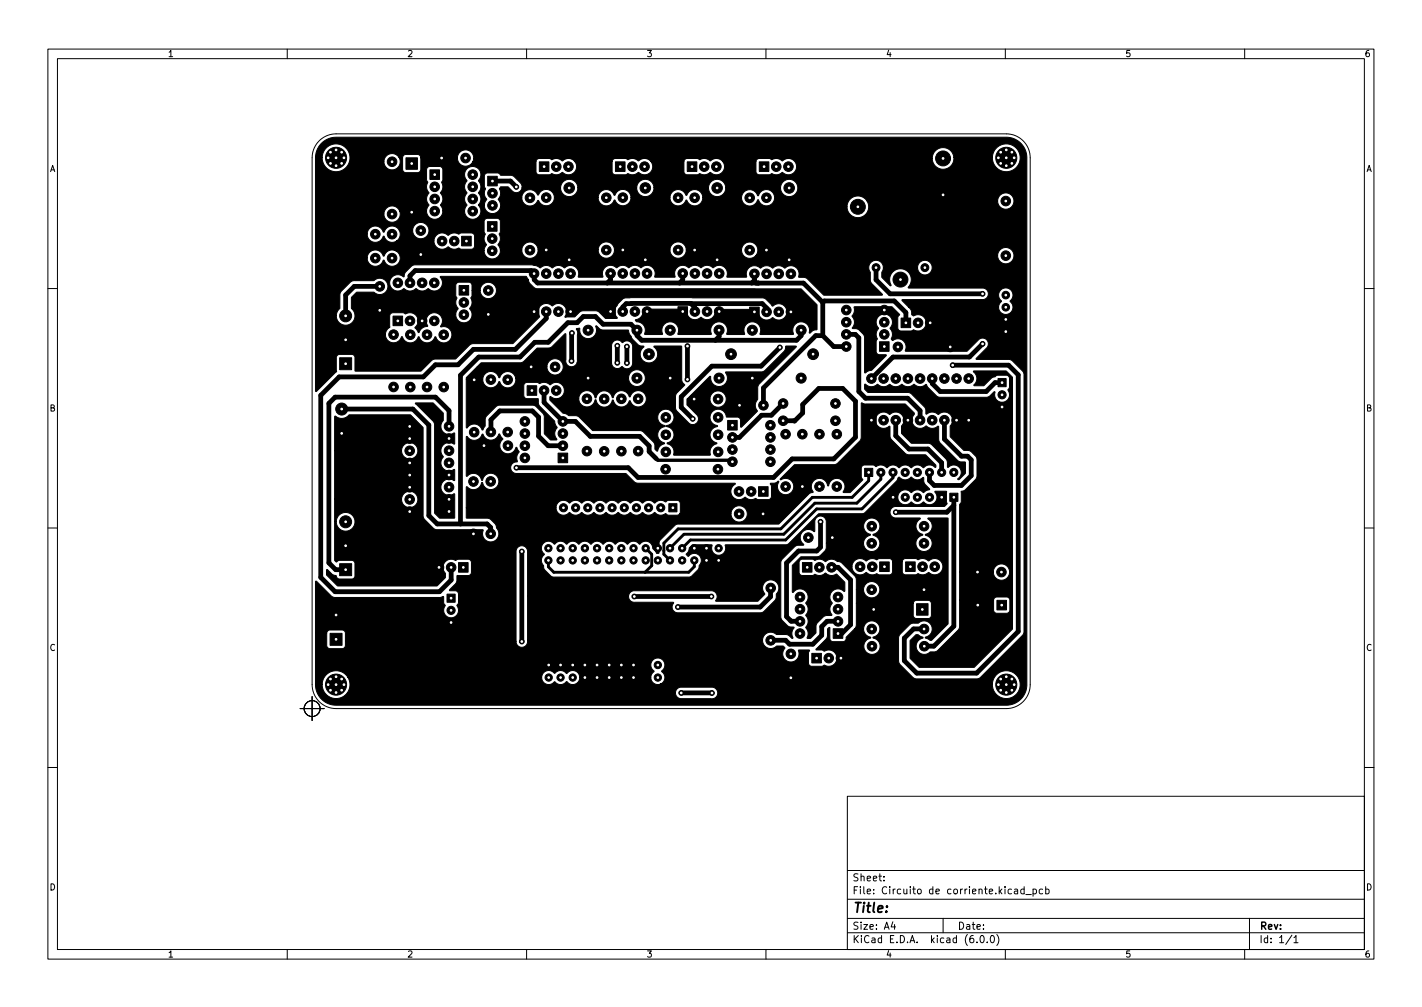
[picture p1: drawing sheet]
<svg xmlns="http://www.w3.org/2000/svg" width="297mm" height="210mm" viewBox="0 0 297 210" stroke-linecap="round" stroke-linejoin="round" font-family="sans-serif">
<defs><g id="words">
<text font-size="2.8" x="178" y="190.6">Title:</text>
<g font-size="2.1">
<text x="178" y="184">Sheet:</text>
<text x="178" y="186.7">File: Circuito de corriente.kicad_pcb</text>
<text x="178" y="196.9">KiCad E.D.A. kicad (6.0.0)</text>
<text x="178" y="194.1">Size: A4</text>
<text x="200" y="194.1">Date:</text>
<text x="263" y="194.1">Rev:</text>
<text x="263" y="196.9">Id: 1/1</text>
</g>
<g font-size="1.8">
<text x="35" y="11.9">1</text>
<text x="85" y="11.9">2</text>
<text x="135" y="11.9">3</text>
<text x="185" y="11.9">4</text>
<text x="235" y="11.9">5</text>
<text x="285" y="11.9">6</text>
<text x="10.3" y="35.9">A</text>
<text x="285.3" y="35.9">A</text>
<text x="10.3" y="85.9">B</text>
<text x="285.3" y="85.9">B</text>
<text x="10.3" y="135.9">C</text>
<text x="285.3" y="135.9">C</text>
<text x="10.3" y="185.9">D</text>
<text x="285.3" y="185.9">D</text>
<text x="35" y="199.9">1</text>
<text x="85" y="199.9">2</text>
<text x="135" y="199.9">3</text>
<text x="185" y="199.9">4</text>
<text x="235" y="199.9">5</text>
<text x="285" y="199.9">6</text>
</g>
</g></defs>
<g fill="none" stroke="#000" stroke-width=".21">
<path d="M10 10.2h277v190.1h-277zM12 12.2h273v186.1h-273zM60 10.2v2M110 10.2v2M160 10.2v2M210 10.2v2M260 10.2v2M66.7 29.4a5 5 0 0 1 3.5-1.5h140a5 5 0 0 1 5 5v110a5 5 0 0 1-5 5h-140a5 5 0 0 1-5-5v-110a5 5 0 0 1 1.5-3.5zM10 60.2h2M285 60.2h2M10 110.2h2M285 110.2h2"/>
<path d="M62.7 147.9h5M65.2 145.4v5M10 160.2h2M177 166.3h108v32h-108zM285 160.2h2M60 198.3v2M110 198.3v2M160 198.3v2M177 194.8h108M177 191.8h108M177 187.8h108M177 181.8h108"/>
<path d="M184.6 183.8v.1M184.6 183v.1M186.5 192.5l-.4 1h1M186.9 193v1M197 191.8v3M204.1 196.7v.1M204.9 195.4l.2-.1a.8 .8 0 0 1 .5 .8 .8 .8 0 0 1-.5 .7 1 1 0 0 1-.2-1.4zM206.2 196.7v.1M207 195.5l.2-.2a.8 .8 0 0 1 .5 .8 .8 .8 0 0 1-.5 .7l-.2-.1-.1-.4zM208.2 195.1a1.72 1.72 0 0 1 0 2.3M210 198.3v2M211.9 185.7h.6l.1 .9"/>
<path d="M212.6 186l-.5 .1-.2 .2 .2 .3h.5M213.9 185.7l-.4-.1-.3 .3 .2 .7h.5M213.9 185.1v1.5M214.3 186.8h1.1M215.8 185.7l.4-.1 .3 .3-.1 .7h-.6M215.8 185.6v1.5M217.8 185.7l-.4-.1-.3 .3 .1 .7h.6M218.4 185.7l.5-.1 .2 .3-.1 .7h-.6M218.4 185.1v1.5M260 198.3v2M261 191.8v6.5M269.9 195.3l-1.3 1.9"/>
<path d="M270.3 195.8l.4-.5v1.5M270.3 196.8h.8"/>
<circle cx="65.2" cy="147.9" r="1.67"/>
</g>
<g fill="#000" stroke="#000" stroke-width=".21">
<path d="M84.8 32.9h2.4v2.4h-2.4zM89.8 35.5h2v2h-2zM101.9 36.8h2v2h-2zM112.7 33.8h2v2h-2zM128.6 33.8h2v2h-2zM143.6 33.8h2v2h-2zM158.6 33.8h2v2h-2zM67 30a4.4 4.4 0 0 1 3.2-1.4l140 .1a4.3 4.3 0 0 1 4.3 4.2v110.1a4.3 4.3 0 0 1-4.3 4.2h-140a4.3 4.3 0 0 1-4.3-4.3h1.4a2.9 2.9 0 0 0 2 2.8 2.9 2.9 0 0 0 3.3-1.1h68.5l.3 .9 .7 .4h6.6l.8-.3 .4-.8-.3-.9-.8-.4h-6.7l-.8 .4-.2 .7h-68.5l.4-.8 .1-.7-.1-.8-.3-.9h40.4a1.52 1.52 0 0 0 1.1 1.5 1.52 1.52 0 0 0 1.7-.6l.1 .1a1.55 1.55 0 0 0 2.4-.1 1.49 1.49 0 0 0 1.6 .6 1.49 1.49 0 0 0 1.1-1.4l14.8-.1a1.47 1.47 0 0 0 2 1.5h69.4a2.91 2.91 0 0 0 4.2 2.7 2.91 2.91 0 0 0 .4-5 2.91 2.91 0 0 0-4.6 1.9v.4l-69.4-.1a1.47 1.47 0 0 0 1-1.3l-.2-.7-.5-.6 .5-.6a1.47 1.47 0 0 0-.3-1.8 1.48 1.48 0 0 0-2.2 .2 1.48 1.48 0 0 0 .4 2.1l-.5 .6-.2 .7h-14.8a1.48 1.48 0 0 0-1.1-1.3 1.48 1.48 0 0 0-1.6 .5h-.2a1.46 1.46 0 0 0-2.1-.2l-.2 .2a1.53 1.53 0 0 0-1.7-.5 1.53 1.53 0 0 0-1.1 1.3h-40.5a2.91 2.91 0 0 0-3.2-1.3 2.91 2.91 0 0 0-2.1 2.8h-1.4v-10.7h2.3l.1 2.7 .2 .4 .4 .1h2.8l.4-.5 .1-1h35.6l.3 .9 .5 .3 .5 .1 .4-.2 .5-.4 .2-.9h49.1v.5l.4 .6 .8 .6 1-.1 .8-.4h1.3l.3 .3a2.11 2.11 0 0 0-.1 2.2 1.7 1.7 0 0 0 1.5 .8l.5-.1a1.81 1.81 0 0 0 1-2.4l2.3 .1-.2 .6v2.1l.4 .6h2.3l.6-.2 1 .2 .7-.2a1.71 1.71 0 0 0 .8-2.2 1.71 1.71 0 0 0-2.2-.9 .36 .36 0 0 1-.6 0l-1.3-.1-.2-.1 2.3-2.3 .2-.6v-1.3l.3-.4 .2 .1v2.3l.1 .3 .4 .3 2.4-.1 .4-.3 .1-.6 1.7-1.7h1.9l.3 1 .5 .5 .7 .2-.1 .3a1.7 1.7 0 0 0-1.3 2.2 1.7 1.7 0 0 0 2.4 .9 1.73 1.73 0 0 0 .9-1.4 1.7 1.7 0 0 0-1.3-1.7l-.2-.2 .4-.1a1.71 1.71 0 0 0 1.1-1.6v-.1a1.71 1.71 0 0 0-1.7-1.7 1.71 1.71 0 0 0-1.7 1.7h-1.9l.4-.8v-4.5h11.9v2.5l.2 .5 .4 .1h2.5l.6-.4 .1-2.8-.4-.5h-2.9l-.4 .2-.1 .4h-11.9v-2.9h1.5l.2 .9 .8 .7 .7 .1 .8-.2a1.71 1.71 0 0 0 .1-2.9 1.71 1.71 0 0 0-2.6 1.4h-1.5l-.1-2.5-2.2-2.3h1.4l.2 .9 .8 .7 .7 .1 .9-.2a.71 .71 0 0 1 1 .1l.7 .1 .9-.2 .5 .2h2.3l.4-.5v-2.2h2.1v2.1l.4 .6h2.3l.5-.2 1.1 .2 .8-.2a.68 .68 0 0 1 1 .1l1.1 .1a1.7 1.7 0 0 0 1.2-2.2 1.7 1.7 0 0 0-2.2-1.1l-.3 .1a.45 .45 0 0 1-.4 .3 .45 .45 0 0 1-.4-.3l-.7-.2-1.1 .3-.5-.3h-2.2l-.5 .3-.1 .4h-2.1l-.2-.5-.4-.2h-2.2l-.4 .3-1.1-.3-.5 .1-.6 .4-.9-.4h-.8a1.7 1.7 0 0 0-1.3 1.6h-1.4l-.9-.9-1.9-.6-.7 .1-.7 .4-1.1-.5-1.1 .2-.5-.2h-2.1l-.4 .1-.3 .5v2.1l.2 .4 .5 .3 2.3-.1a.53 .53 0 0 1 .8 0h1l.7-.5 1.1 .6 1.3-.3 1.7 1.7v1.8l-.9-.4a1.71 1.71 0 0 0-2 .8 1.71 1.71 0 0 0 .3 2.1 1.97 1.97 0 0 0-.1 2.6l-1.7 .2-1.3 1.3-.3 .6-.1 1.6-1.1 1.1-.7-.1 .2-1.2-.5-1a2.04 2.04 0 0 0 0-2.6l.2-.2a1.75 1.75 0 0 0-.2-2.2l.4-.8 .1-.5a1.7 1.7 0 0 0-.8-1.5l-.3-.2a1.69 1.69 0 0 0-1.6 .3l-.6 .4v-5.7l1.8-1.7h3.3l.7-.2 1.2-1.4 .1-1.3h7.8l.1 .6 .3 .6 .8 .5a1.7 1.7 0 0 0 1.7-.4l.2-.2a1.72 1.72 0 0 0-1.1-2.7v-.2l.5-.2a1.74 1.74 0 0 0 .9-1.4v-.1a1.71 1.71 0 0 0-1.3-1.7h-.4a1.71 1.71 0 0 0-1.7 1.5 1.71 1.71 0 0 0 1.4 1.9l-.1 .2a1.7 1.7 0 0 0-1.3 1.6h-7.8v-4.4a1.2 1.2 0 0 0-1.2-1.3 1.2 1.2 0 0 0-1.2 1.3v2l-1.3-.5a1.7 1.7 0 0 0-1.7 1.5 1.7 1.7 0 0 0 .6 1.5l.1 .2-.1 .1-1.2 .1-.6 .3-2.6 2.5-.3 .8v11.5l.3 .6 1.2 1.1 1.3 .3a2.11 2.11 0 0 0-.3 2.3h-.2l-1-.8-2.3-.1a1.71 1.71 0 0 0-1.8-.2 1.71 1.71 0 0 0-1 1.5h-49.1v-9.2h21.1l.3 .8 .7 .4 8.4 .1-.3 .8 .1 .6 .3 .5 .6 .2 17.4 .1 .8-.4 2.2-2.2 .3-.5 .1-.9a1.72 1.72 0 0 0-.1-2.4 1.72 1.72 0 0 0-2.4 0 1.72 1.72 0 0 0 .1 2.4l-1.5 1.5h-8.7l-.1-.1 .3-.6-.1-.7-.4-.5-.6-.3h-16.3l-.8 .4-.3 .8h-21.1v-9.3a1.2 1.2 0 0 0-1.2-1.3 1.2 1.2 0 0 0-1.2 1.3v18.7h-35.6l-.1-1.8-.2-.4-.3-.2h-2.8l-.4 .3-.2 .4h-2.3l.1-10.9 3.2 3.1 .5 .3 22.1 .1 .7-.3 .2 .1v1.3l.3 .6a1.58 1.58 0 0 0 .3 2.1 1.58 1.58 0 0 0 2.1-.1 1.58 1.58 0 0 0 0-2.1l.4-.5-.1-2.1-.5-.4-1.2-.1-.1-.1 1.4-1.6 .2-1.4h2.3l.5-.3 .2-.4v-2.1l-.2-.4-.4-.2h-2.2l-.5 .2-.4-.1a1.71 1.71 0 0 0-2 .7 1.71 1.71 0 0 0 .2 2.1v.9l-1.7 1.7h-20.8l-2.3-2.2v-1.1l.2-.1 1.1 1.1 .7 .2 .5 .6 2.9 .1 .4-.3 .1-.3 .1-2.7-.2-.3-.4-.3h-2.8l-.5 .3-.4-.3v-8.1h.3a1.96 1.96 0 0 0 2.8 1.8 1.96 1.96 0 0 0 .4-3.3 1.96 1.96 0 0 0-3.1 1.2l-.1 .3h-.3v-4.7h14l.1 .8 .5 .6 .6 .3h1a1.7 1.7 0 0 0 .5-3 1.7 1.7 0 0 0-2.7 1.3h-14v-10.1h14v.5a1.7 1.7 0 0 0 2 1.2l.5-.2a1.71 1.71 0 0 0 .3-2.8 1.71 1.71 0 0 0-2.7 .8l-.1 .5h-14v-7.1l.2-.1a1.94 1.94 0 0 0 2.6-.1l.3-.2h12.8l2.6 2.7v18.4l.2 .6 1.9 2 .6 .3h9.7l.1 .3a1.7 1.7 0 0 0 .5 1.8l.7 .4a1.7 1.7 0 0 0 1.6-.4l.2-.2a1.71 1.71 0 0 0 .1-1.8l-.3-.5-.2-.7-1.3-1.2-4.8-.1v-2.2h18.7a1.61 1.61 0 0 0 1.1 1.5 1.61 1.61 0 0 0 1.8-.5 1.68 1.68 0 0 0 2.5 0 1.68 1.68 0 0 0 2.6 0 1.68 1.68 0 0 0 2.5 0 1.68 1.68 0 0 0 2.6 0 1.68 1.68 0 0 0 2.5 0 1.68 1.68 0 0 0 2.5 0 1.68 1.68 0 0 0 2.6 0 1.71 1.71 0 0 0 2.3 .2l.6 .4h1.8l.5-.3h10.7l.1 .5a1.71 1.71 0 0 0 2.7 .8 1.71 1.71 0 0 0-.4-2.8 1.71 1.71 0 0 0-2.4 1.5h-10.7l.1-2.2-.3-.5-.3-.1h-1.8l-.8 .3a1.72 1.72 0 0 0-2.2 .2 1.68 1.68 0 0 0-2.5 0 1.68 1.68 0 0 0-2.6 0 1.68 1.68 0 0 0-2.5 0 1.68 1.68 0 0 0-2.5 0 1.68 1.68 0 0 0-2.6 0 1.68 1.68 0 0 0-2.5 0 1.68 1.68 0 0 0-2.6 0 1.57 1.57 0 0 0-1.7-.5 1.57 1.57 0 0 0-1.1 1.5h-18.7v-4.3l.2-.1 .9 .6h.7a1.92 1.92 0 0 0 1.5-1.5l.5 .9 .4 .4 .7 .2h.5a1.7 1.7 0 0 0 1.4-1.6v-.1a1.7 1.7 0 0 0-.8-1.4l-.4-.2a1.8 1.8 0 0 0-2.3 1.4h-.1a1.79 1.79 0 0 0-1.1-1.3l-1-.1-.9 .6-.2-.1v-8.2l.2-.1 .3 .4 .7 .4h.8l.7-.3 .6-.9h.2a1.71 1.71 0 0 0 1.9 1.2h.1a1.69 1.69 0 0 0 1.1-.9l.3-.4 .7 1a1.85 1.85 0 0 0-.2 2.6l.7 .4 .9 .1 .9-.4 .5-.9 .6 1a1.98 1.98 0 0 0-.4 2l-.8 .3-.5 .8 .2 .9 .8 .5h23l1.9 1.8 .6 .2h20.3v.2a1.71 1.71 0 0 0 0 3l.9 .2 1-.3a.35 .35 0 0 1 .3-.2 .35 .35 0 0 1 .3 .3l.7 .2 1.2-.2 .5 .2h2.3l.5-.6-.1-2.2-.2-.5 .9-.1 .9-.4a1.8 1.8 0 0 0 .9 2.7h1.1a1.7 1.7 0 0 0 1.1-1.5v-.1a1.71 1.71 0 0 0-.8-1.5l-.3-.1a1.68 1.68 0 0 0-1.5 .2h-.2v-.2l3-3h8.2l.8-.3 4.8-5 .2-7.6 .7 .3 8.4-.1 1.9 1.9v.3a1.72 1.72 0 0 0 .1 2.5l.2 .2a1.7 1.7 0 0 0 1.7 .1l.4-.4 .5 .3a1.69 1.69 0 0 0 1.6 .1l.6-.3v2.7l.3 .8 3.8 3.7 1.5 .3v2.3l-1.3 1.3-.4-.1a1.6 1.6 0 0 0 .4-2.4 1.6 1.6 0 0 0-2.4 0l-.3-1.6-3.2-3.3-.6-.1-3.6-.1-2-2v-1.5l.2-.2a1.71 1.71 0 0 0 .1-1.8v-.1a1.68 1.68 0 0 0-1.3-.9l-.8 .1-.6 .4-.8-.4a1.7 1.7 0 0 0-2.2 1.6 1.7 1.7 0 0 0 2.2 1.7l.3-.1a.33 .33 0 0 1 .5-.2v1.9l.2 .6 3 3 .7 .4h3.6l2.1 2.1-.1 .5a1.8 1.8 0 0 0-2.5 .1 1.68 1.68 0 0 0-2.6 0 1.68 1.68 0 0 0-2.5 0 1.68 1.68 0 0 0-2.6 0 1.74 1.74 0 0 0-2.3-.3l-.5-.3h-1.8l-.4 .1-.3 .5v1.8l.3 .7-2.6 2.6h-1.4v-.2a1.71 1.71 0 0 0 .1-1.7v-.1a1.75 1.75 0 0 0-1.9-.9 1.75 1.75 0 0 0-1.4 1.6l-.1-.2a1.73 1.73 0 0 0-1.1-1.3h-.1a1.75 1.75 0 0 0-2 .7 1.75 1.75 0 0 0 .2 2.1l-.9 .3-6.3 6.3h-21.2l-.6 .3-3.1 3.2-.1 .4-.1 2.2h-.4l-.9-1a1.52 1.52 0 0 0-1-1.4 1.52 1.52 0 0 0-1.7 .5l-.3-.2a1.56 1.56 0 0 0-2.3 .2l-.2-.2a1.56 1.56 0 0 0-2.3 .2l-.2-.2a1.56 1.56 0 0 0-2.3 .2l-.3-.2a1.56 1.56 0 0 0-2.3 .2l-.2-.2a1.56 1.56 0 0 0-2.3 .2l-.3-.2a1.56 1.56 0 0 0-2.3 .2l-.2-.2a1.56 1.56 0 0 0-2.3 .2l-.2-.2a1.48 1.48 0 0 0-2.2 .2 1.48 1.48 0 0 0 .3 2.1l-.3 .4a1.46 1.46 0 0 0-.2 1.6l.4 .4 .2 .9 1.2 1.2 .6 .3h28.3l.6-.2 1.4-1.4 .6-1.9a1.52 1.52 0 0 0-1.1-1.4 1.52 1.52 0 0 0-1.7 .6l-.4-.5 .5-.5 .2-.8 .7-.6 3.9-.1 .2 .2-.2 .5a1.47 1.47 0 0 0 1.5 1.5 1.47 1.47 0 0 0 1.5-1.4l-.1-.6 .1-.2h12.9l6.5-6.4h9.1l.4-.1 6.8-6.8 .2-.4a.31 .31 0 0 1 .5-.3 1.68 1.68 0 0 0 2.4-.1 1.68 1.68 0 0 0 2.5 .1l.2 1.3 1.1 1.1-1.3 .8a1.76 1.76 0 0 0-2.6 0 1.58 1.58 0 0 0-2.3-.2 1.58 1.58 0 0 0 .1 2.4 1.58 1.58 0 0 0 2.3-.3 1.68 1.68 0 0 0 2.5 0 1.6 1.6 0 0 0 2.3 .1 1.6 1.6 0 0 0 .1-2.3h2.4v2.1l.1 .5-.5 .5h-10.3l-.7 .4-.3 .5 .1 1 .6 .5h5.4l.1 .3a1.76 1.76 0 0 0-.8 1.8 1.76 1.76 0 0 0 1.4 1.4l-.1 .2a1.71 1.71 0 0 0-1.4 1.3 1.71 1.71 0 0 0 .8 1.8l.7 .2h.8a1.71 1.71 0 0 0 1.1-1.6v-.1a1.72 1.72 0 0 0-1.3-1.6l-.1-.2 .5-.2a1.74 1.74 0 0 0 .9-1.4v-.1a1.75 1.75 0 0 0-.9-1.6l.1-.2h4l.1 .2v21.9l-3.4 3.5h-.4l-.9-.5v-.2h.3a1.71 1.71 0 0 0 1.1-1.6v-.1a1.72 1.72 0 0 0-1-1.5 1.72 1.72 0 0 0-1.9 .3h-1.2l-.4 .2-2.2 2.1-.3 .8 .1 5.2 2.9 3 .7 .4 13.1-.1 9.3-9.4 .1-54.1-.3-.7-2.1-2.1-.5-.3-7.1-.1v-.2l2.5-2.5 .1-.5-.2-.6-.3-.4-.6-.2-.9 .2-2.5 2.5h-12.8l-.1-.1a1.71 1.71 0 0 0-.4-2.1 1.71 1.71 0 0 0-2.2 0l-.2-.1-.1-.3a1.69 1.69 0 0 0 .1-1.6l-.4-.5 .2-.4a1.7 1.7 0 0 0-.5-2.4l-.9-.2a1.71 1.71 0 0 0-1.6 1 1.71 1.71 0 0 0 .4 1.9 1.92 1.92 0 0 0-.4 2l.2 .3-.3 .5 .1 2.3 .5 .5h1.4l.2 .1-3.1 3.1-.7 .1-.7 .5-.1-7.6-.3-.6-.9-.9-1.4-.3 .5-1.1-.1-.6-.4-.8 .1-.2a1.69 1.69 0 0 0 .3-1.6l.1-.2 7.8 .1 1.6 1.6-.4 .7v2.1l.3 .5 .4 .1h2.1l.5-.2 1 .2 .8-.2a1.71 1.71 0 0 0 .8-2.1 1.71 1.71 0 0 0-2-1.1l-.6 .3-.3-.3-.2-.9-.5-.7h18.8a1.52 1.52 0 0 0 2.2 1.4 1.52 1.52 0 0 0 .2-2.6l.6-1a1.52 1.52 0 0 0-2.1-1.6 1.52 1.52 0 0 0-.3 2.6l-.4 .5-.2 .7h-18.8l-1.4-1.3v-.2h16.9l.8-.4 .3-.6v-.5l-.2-.5-.8-.5h-15.6l.5-1.4-.1-1.2-.7-.9-1.1-.5-.9 .1-.5 .2-.9 .8-.3 1.2 .3 1.3-1.9-1.8v-1l.3-1h7.2a1.53 1.53 0 0 0 2.2 1.3 1.53 1.53 0 0 0 .2-2.6 1.53 1.53 0 0 0-2.4 1v.3h-7.2a1.54 1.54 0 0 0-2-1.5 1.54 1.54 0 0 0-.7 2.5v1.5l.2 .6 2.3 2.4v.2h-12.2l-3.6-3.5-.4-.2h-1.2v-.6a1.77 1.77 0 0 0-1.1-1.7 1.77 1.77 0 0 0-1.9 .4l-.1-.1a1.69 1.69 0 0 0-1.7-.3l-.8 .4a1.72 1.72 0 0 0-1.5-.5l-1 .4a1.75 1.75 0 0 0-2.2-.1 1.75 1.75 0 0 0-.7 2.1h-4l-.1-.2 .1-.5a1.72 1.72 0 0 0-1.3-1.8 2.08 2.08 0 0 0-1.7 .5l-.8-.5a2.08 2.08 0 0 0-1.7 .5l-.9-.5a2.08 2.08 0 0 0-1.7 .5l-.5-.4-.8-.1a1.73 1.73 0 0 0-1.5 2.4l-4.1 .1-.1-.2a1.71 1.71 0 0 0-1.7-2.3l-.5 .1-.7 .4-1.1-.5-.8 .1-.6 .4-.8-.4a1.68 1.68 0 0 0-1.7 .4l-1.3-.5a1.72 1.72 0 0 0-1.6 2.4l-5.1 .1-.1-.2 .1-.6a1.72 1.72 0 0 0-1.1-1.6 1.72 1.72 0 0 0-1.9 .4h-.1a1.72 1.72 0 0 0-1.5-.4l-.9 .4-.7-.4-.7-.1-.5 .1-.6 .4-.7-.4-1.2-.2h-24.3l-.6 .2-1.3 1.3-.4 1-1.3-.4a1.7 1.7 0 0 0-1.7 2.1 1.7 1.7 0 0 0 2.5 1.1l.5-.4 .5 .4a1.68 1.68 0 0 0 1.5 0l.5-.4 .5 .4a1.68 1.68 0 0 0 1.6 0l.4-.4 .5 .4a1.7 1.7 0 0 0 2.5-1.4v-.6l-.5-.8 .2-.1h17.8l.5 .7 .3 .8 .9 .9 .6 .2h55.1l3.4 3.4v5.1l-.9 .3-.6 .5-.2-.1 .1-.5a1.76 1.76 0 0 0-2.1-1.8 1.86 1.86 0 0 0-1.3 2.6h-6.8l-.2-.1 .2-.7a1.76 1.76 0 0 0-2.1-1.8 1.86 1.86 0 0 0-1.3 2.6h-3.6l-.1-.1 .2-.7a1.76 1.76 0 0 0-2.2-1.8 1.86 1.86 0 0 0-1.2 2.6h-6.9l-.1-.1 .2-.7a1.76 1.76 0 0 0-2.2-1.8 1.86 1.86 0 0 0-1.2 2.6h-3.6l-.2-.1 .2-.7a1.76 1.76 0 0 0-1.3-1.8h-.5l-.3-.3 .1-.1 .2-.1a1.7 1.7 0 0 0 1.3-1.6l.1-.6h9l.1 .3a1.69 1.69 0 0 0 .5 1.5l.3 .2a1.71 1.71 0 0 0 1.6 .1l.5-.4 .4 .3a1.71 1.71 0 0 0 2.6-1.4l.1-.5h8.8l.2 .2a1.71 1.71 0 0 0 .5 1.6l.9 .4 .8-.1 .7-.4 1.1 .5 1-.2a1.73 1.73 0 0 0 .9-1.4 1.72 1.72 0 0 0-1.3-1.7h-.8l-1 .4-1.2-1.4-.8-.3-27.4-.1-1.7 .3-1 .9-.3 .5a1.72 1.72 0 0 0 0 2.4l-.1 .3h-2.3l-1.4-1.4-.7-.2h-2.8l-.6 .3-1 1h-2a1.77 1.77 0 0 0-.3-2.4 1.77 1.77 0 0 0-2.4 .1l-.6-.4-.6-.1a1.7 1.7 0 0 0-1.6 2.1l.2 .7-5.6 5.5-8.6 .1-3.4 3.2h-4.6l-2.6 2.5h-13.6l-.2-.1v-2.8l-.2-.5-.4-.1-2.8 .1-.4 .5v3l-4.1 4.1h-.3v-11.9h14.6l.2 .8 .4 .6 .6 .3 .6 .1 .9-.4 .7-.9 .2 .1a1.7 1.7 0 0 0 1.2 1.1l.5 .1 .7-.2 .6-.5 .3-.6 .9 1 .5 .2 .7 .1 .7-.3 .7-1 .1 .1a1.72 1.72 0 0 0 1.2 1.1l.5 .1 .8-.2a1.71 1.71 0 0 0 .8-2.1 1.71 1.71 0 0 0-2-1.1h-.3l.1-.2a1.7 1.7 0 0 0-.3-2.3h3.4l.1 .7 .7 .7 .7 .3 1-.2a1.73 1.73 0 0 0 .9-1.4l-.1-.6-.4-.7 .2-.3a1.76 1.76 0 0 0 0-2l.3-.5v-1.1l1.7 .1a1.68 1.68 0 0 0 .8 1.4l.7 .2 1-.1a1.71 1.71 0 0 0 .9-1.5 1.7 1.7 0 0 0-1.1-1.6l-.6-.2a1.7 1.7 0 0 0-1.7 1.7h-1.7v-1.1l-.4-.5-2.4-.1-.3 .2-.3 .4 .1 2.4a.42 .42 0 0 1 0 .7 1.69 1.69 0 0 0 .4 1.7l-.5 1.4h-3.4l-.7-.4h-.5a1.72 1.72 0 0 0-1.2 2.7l-.3 .2a1.7 1.7 0 0 0-1.5 1.2h-.2l-.7-1 .4-.6 .2-.8a1.7 1.7 0 0 0-.8-1.5l-.7-.2-1.1 .3-.5-.3h-2.2l-.3 .1-.3 .5v2.4l-.6 .6-.3 .9h-14.6v-3.9h4.3l.2 .8 .3 .5a1.96 1.96 0 0 0 2.9 .1 1.96 1.96 0 0 0-.2-2.9v-2.3l1.1-1.1h3.6l1 .5 1-.2a1.71 1.71 0 0 0 .9-1.4v-.1a1.7 1.7 0 0 0-1-1.6 1.7 1.7 0 0 0-1.8 .4h-4.2l-.6 .2-2.3 2.3-.1 3.2-.6 .8-.2 .8h-4.3v-12h10.8a1.7 1.7 0 0 0 .8 1.4l.7 .3 .8-.1 .6-.4 .5-.8 .5 .7 .6 .5 .8 .1 .8-.3a1.7 1.7 0 0 0 .8-1.5 1.7 1.7 0 0 0-1.1-1.5h18.6l.1 .5a1.71 1.71 0 0 0 2.2 1.2l.2-.1a1.71 1.71 0 0 0 .9-1.4v-.3h4.5l.1 .7 .3 .5 .9 .5a1.7 1.7 0 0 0 1.6-.4l.4-.7 .1-.6h12.5l.1 .5a1.7 1.7 0 0 0 1.9 1.2 1.7 1.7 0 0 0 1.5-1.7h11.5l.1 .5a1.7 1.7 0 0 0 1.9 1.2 1.7 1.7 0 0 0 1.5-1.7h11.5l.3 1 .7 .6a1.7 1.7 0 0 0 1.7-.2l.3-.3h50.5l.1 .8 .7 .7 .7 .3 1-.2a1.73 1.73 0 0 0 .9-1.4v-.1a1.71 1.71 0 0 0-1.7-1.7 1.71 1.71 0 0 0-1.7 1.6h-50.5l.1-.1a1.7 1.7 0 0 0-.8-2.6l-.6-.1a1.7 1.7 0 0 0-1.7 1.7h-11.5l-.1-.2a1.72 1.72 0 0 0-1-1.4h-.3a1.7 1.7 0 0 0-2.1 1.6h-11.5l-.1-.2a1.72 1.72 0 0 0-1-1.4l-.5-.1a1.71 1.71 0 0 0-1.9 1.7h-12.5v-.2a1.73 1.73 0 0 0-1.1-1.3l-.1-.1a1.7 1.7 0 0 0-2.2 1.6h-4.5l-.5-1.1a1.91 1.91 0 0 0 .3-2.3l.2-.5v-2.1l-.2-.5-.3-.1h-2.2l-.4 .1-.3 .5v2.2a.83 .83 0 0 1 0 1.1 2.13 2.13 0 0 0 .5 1.6l-.3 .5-.2 .7h-18.6l-.7-.1a1.7 1.7 0 0 0-1.5 1.2l-.1 .1-.2-.1a1.71 1.71 0 0 0-1.8-1.2 1.71 1.71 0 0 0-1.5 1.7h-10.8v-5h10.8l.1 .5a1.72 1.72 0 0 0 1.1 1.1h.1a1.7 1.7 0 0 0 1.6-.4l.5-.8 .2 .1a1.71 1.71 0 0 0 1.1 1.1l.8 .1 .7-.3h7.7l.2 .7 .3 .5 .4 .3 .7 .2h.7l.7-.5 .6 .4 .7 .1 .9-.2 .6 .2h2.2l.5-.4v-2.4l-.4-.5-2.3-.1-.5 .3-1.1-.3-.5 .1-.7 .4-.6-.3-.7-.2a1.7 1.7 0 0 0-1.7 1.7h-7.7l.4-.4a1.69 1.69 0 0 0 .1-1.8h2.8a1.71 1.71 0 0 0 2.4 1.6 1.71 1.71 0 0 0 .3-2.9 1.71 1.71 0 0 0-2.7 1.1v.2h-2.8a1.76 1.76 0 0 0-1.7-.9 1.76 1.76 0 0 0-1.5 1.3l-.2-.1a1.71 1.71 0 0 0-1.8-1.2 1.71 1.71 0 0 0-1.5 1.7h-10.8v-4.2h14.3l.1 .5a1.7 1.7 0 0 0 2.2 1.1l.2-.1a1.72 1.72 0 0 0 .9-1.4l-.1-.8h5.6v.2a1.68 1.68 0 0 0 .8 1.3l.5 .2a1.7 1.7 0 0 0 1.6-.4l.4-.6 .1-.7h4.5l.1 .5a1.71 1.71 0 0 0 1.2 1.2 1.7 1.7 0 0 0 1.6-.4l.2-.2a1.71 1.71 0 0 0-.1-2.2l-.1-.1h1.3l.2 1 .6 .5a1.71 1.71 0 0 0 2.5-1.1h72.4l.2 .8 .5 .8 .7 .5 .9 .1 1.1-.3 .9-.8 .3-1.1-.4-1.3h27.3l.1 .5a1.71 1.71 0 0 0 2.7 .9 1.71 1.71 0 0 0-.4-2.9 1.71 1.71 0 0 0-2.4 1.5h-27.3l-.8-.7-1.1-.3-.9 .2-.7 .5-.5 .7-.2 .9h-72.4v-.8l-.4-.8 .2-.3h4.7l.1 .7 .3 .4 .9 .6h.5l.7-.2 .9-1 .6 .8 .4 .2 .5 .2 .8-.1a1.7 1.7 0 0 0 1.1-1.7h9.1l.3 1 .8 .7a1.7 1.7 0 0 0 1.6-.2l.8-.9 .4 .6 .6 .4 .5 .2 .8-.1a1.7 1.7 0 0 0 1.1-1.7h8.1l.3 1 .8 .7a1.7 1.7 0 0 0 1.6-.2l.7-.9 .2 .1a1.68 1.68 0 0 0 1.2 1h1a1.7 1.7 0 0 0 1.1-1.6h8.1l.1 .7 .5 .6 .7 .4h.7a1.69 1.69 0 0 0 1.2-.9l.3-.4 .8 1 .7 .3 .8-.1a1.71 1.71 0 0 0 .5-2.9 1.71 1.71 0 0 0-2.8 .9l-.2-.1-.2-.4-.5-.6-.9-.2a1.7 1.7 0 0 0-1.7 1.7l-8.1-.1a1.75 1.75 0 0 0-1.5-1.6 1.75 1.75 0 0 0-1.9 1.2l-.2-.3a1.71 1.71 0 0 0-1.9-.9 1.71 1.71 0 0 0-1.4 1.6h-8.1a1.72 1.72 0 0 0-.8-1.4l-.9-.2a1.88 1.88 0 0 0-1.7 1.2l-.9-1-.7-.2h-.5a1.71 1.71 0 0 0-1.4 1.6h-9.1a1.72 1.72 0 0 0-.8-1.4l-.9-.2a1.87 1.87 0 0 0-1.7 1.1l-.6-.7-.6-.3a1.7 1.7 0 0 0-2.2 1.6h-4.7l.1-.1a2.06 2.06 0 0 0-.1-1.9l.3-.3h1.5l1.1 1 .7 .2 .8-.3 .3-.7h8.1l.2 .8 .6 .8 1.1 .3 .7-.3a1.8 1.8 0 0 0 1-1.5v-.1h12.3v.1a1.78 1.78 0 0 0 .8 1.5l.8 .2 1-.1 .8-.8 .2-.9h11.4v.1a1.78 1.78 0 0 0 .8 1.5l.8 .2 1-.2a1.8 1.8 0 0 0 1-1.5v-.1h11.4l.1 .1a1.78 1.78 0 0 0 .8 1.5l.7 .2 1.1-.1 .7-.8 .3-.8a1.81 1.81 0 0 0-1.8-1.9 1.81 1.81 0 0 0-1.9 1.8h-11.4a1.8 1.8 0 0 0-1.8-1.8 1.8 1.8 0 0 0-1.8 1.8h-11.4a1.8 1.8 0 0 0-1.8-1.8 1.8 1.8 0 0 0-1.8 1.8h-12.3a1.8 1.8 0 0 0-1.8-1.8 1.8 1.8 0 0 0-1.8 1.8h-8.1l-.1-.8-1.6-1.6-.6-.2h-2.1l-.7-.5h-2.2l-.4 .3-.1 .4v2.3a.43 .43 0 0 1 .1 .7 1.71 1.71 0 0 0 .3 1.7l.1 .2-.3 .4-.2 .7h-1.3l.2-.2a1.72 1.72 0 0 0-.1-2.2l-.1-.2 .2-.2a1.74 1.74 0 0 0-.2-2.2 1.74 1.74 0 0 0 .1-2.5 1.74 1.74 0 0 0-2.5 0 1.74 1.74 0 0 0 0 2.5 1.73 1.73 0 0 0 0 2.4v.1a1.73 1.73 0 0 0 0 2.4l-.5 1.3h-4.5l-.2-.7-.3-.5 .2-.2a1.7 1.7 0 0 0-.1-2.2l-.1-.2 .2-.2a1.71 1.71 0 0 0 .1-1.7l-.1-.2 .3-.6v-2.2l-.3-.4-.3-.1h-2.2l-.5 .2-.1 .4 .1 2.4a.46 .46 0 0 1 0 .7 1.69 1.69 0 0 0 .4 1.7v.1a1.73 1.73 0 0 0 0 2.4l-.5 1.3h-5.6a1.7 1.7 0 0 0-1.9-1 1.7 1.7 0 0 0-1.4 1.7h-14.3v-11.8h1.4v.3a2.9 2.9 0 0 0 2.6 2.6 2.9 2.9 0 0 0 3.1-2.1h7.2l.3 1 .7 .6a1.71 1.71 0 0 0 2.4-1.4l-.2-1h.7v2.6l.4 .5h2.8l.3-.1 .3-.4v-2.5h7.6a1.71 1.71 0 0 0 1.1 1.6 1.71 1.71 0 0 0 1.8-.4l.4-.5h13.2v2.2l.2 .4 .4 .2h2.1l.5-.3 .6 .2a1.79 1.79 0 0 0 1.7-.4l.8 .4 .8 .1a1.7 1.7 0 0 0 1-2.8h7.8v2.2l.2 .4 .4 .2h2.1l.5-.3 .6 .2a1.79 1.79 0 0 0 1.7-.4l.8 .4 .8 .1a1.7 1.7 0 0 0 1-2.8h6.9v2.2l.2 .4 .4 .2h2.1l.5-.3 .6 .2a1.79 1.79 0 0 0 1.7-.4l.8 .4a1.7 1.7 0 0 0 1.6-.4l.2-.2a1.69 1.69 0 0 0 0-2.1h6.9v2.2l.3 .4 .4 .2h2.1l.5-.3 .5 .2a1.79 1.79 0 0 0 1.7-.4l.8 .4 .8 .1a1.71 1.71 0 0 0 1.4-1.8 1.71 1.71 0 0 0-1.6-1.6h-.5l-.6 .3a.37 .37 0 0 1-.7-.1l-.7-.2-1.1 .3-.5-.3h-2.1l-.5 .3-.2 .3h-6.9l-.5-.4-.7-.2-.8 .1-.4 .2a.37 .37 0 0 1-.6-.1l-.8-.2-1 .3-.5-.3h-2.2l-.5 .3-.1 .3h-6.9l-.5-.4-.7-.2-.8 .1-.4 .2a.37 .37 0 0 1-.6-.1l-.8-.2-1 .3-.5-.3h-2.2l-.5 .3-.1 .3h-7.8l-.5-.4-.7-.2-.8 .1-.4 .2a.37 .37 0 0 1-.6-.1l-.8-.2-1 .3-.5-.3h-2.2l-.5 .3-.1 .3h-13.2l.2-.6h95.7l.2 .8 .5 .8 .7 .5 .9 .1 .9-.1 .7-.5 .5-.8 .1-1h8.1a2.91 2.91 0 0 0 3.8 2.8 2.91 2.91 0 0 0 1.4-4.5 2.91 2.91 0 0 0-4.7 .1l-.3 .6-.2 1h-8.1l-.2-1-.6-.6-.8-.4-.9-.1-.8 .3-.7 .6-.4 .8-.1 .6h-95.7a1.71 1.71 0 0 0-1.7-1.8 1.71 1.71 0 0 0-1.8 1.7h-7.6l-.1-.5-.5-.3-2.6 .1-.5 .2-.1 .4h-.7a1.7 1.7 0 0 0-1.9-.8 1.7 1.7 0 0 0-1.3 1.6h-7.2l.1-.8a2.9 2.9 0 0 0-2.7-2.8 2.9 2.9 0 0 0-3.1 2.4v.4h-1.4l.3-1.5zM95.9 59.6h2v2h-2zM96.4 49.3h2v2h-2zM101.8 46.3h2v2h-2zM71 74.7h2.4v2.5h-2.4z"/>
<path d="M82.1 66h2v2h-2zM110.6 64.1h2v2h-2zM97.4 78.8l2.3-2.2 14.5 .1a1.67 1.67 0 0 0 .8 1.3l.8 .3 .9-.2a1.71 1.71 0 0 0 .2-2.9 1.71 1.71 0 0 0-2.7 1.4h-14.5l.8-.9h8.6l3.1-3h2.4l.6-.2 2.9-2.8 .1 .1v5.8l.3 .6 .7 .4 .8-.2 .5-.7h7.2l.2 .7 .7 .5h.7l.7-.4 .6 .4 .7 .1 .5-.4 .3-.6 .1-3.5a1.22 1.22 0 0 0-.8-1.2 1.22 1.22 0 0 0-1.4 .2 1.25 1.25 0 0 0-1.4-.5 1.25 1.25 0 0 0-.9 1.2v3.5h-7.2l.2-6.2-.3-.8 .1-.1 .6-.1a1.81 1.81 0 0 0 1.8 2.2l.5-.1a1.76 1.76 0 0 0 1.2-1.6l-.1-1 1.2 .9h5.5l.2 .8 .8 1.2 1.2 1.2 1.1 .3a2.07 2.07 0 0 0-.8 1.5v.1a1.81 1.81 0 0 0 .9 1.5l.7 .3 .8-.1a1.83 1.83 0 0 0 1.3-1.7 1.87 1.87 0 0 0-.8-1.6l.1-.2 5.7 .1v7.1l.6 1-1.8 2-.1 2.7 .3 .8 2.5 2.5 .6 .2 .8-.1 .4-.4 .2-.7-.3-.8-2.1-2 .1-1.3h4.7l.1 .7 .7 .8 1 .2 .7-.2a1.71 1.71 0 0 0 .9-1.4v-.1a1.73 1.73 0 0 0-1.1-1.6l-.6-.1a1.69 1.69 0 0 0-1.6 1.2l-.1 .5h-4.7l4.8-4.7a2.01 2.01 0 0 0 .9 1.8l.7 .3h.5a1.75 1.75 0 0 0 1.5-1.7l-.1-.6-.4-.6 .2-.2h7.8l4.3-4.2 .2-.4 .2-.7h2.1v.2l-7.8 7.8-.2 .6v2.5a2.02 2.02 0 0 0-.1 2.5l-3.4 3.3-.1-.1v-1.4l-.3-.5-.4-.1-2.3-.1a1.8 1.8 0 0 0-.8-1.3l-1-.3a1.71 1.71 0 0 0-1.5 1.3 1.71 1.71 0 0 0 .7 1.9l.8 .3v.2a1.73 1.73 0 0 0-1.5 2.1l.5 .9 .8 .4v.2a1.71 1.71 0 0 0-1.3 2.1l-.1 .2h-7.5l-.1-.1 .1-.5a1.7 1.7 0 0 0-1.1-1.6l-.3-.3 .5-.2a1.71 1.71 0 0 0 .9-1.6 1.71 1.71 0 0 0-1.1-1.5l-.5-.3 .7-.2a1.73 1.73 0 0 0 .9-1.5v-.1a1.72 1.72 0 0 0-.8-1.4l-.9-.3a1.7 1.7 0 0 0-1.7 1.5 1.7 1.7 0 0 0 1.2 1.9l.3 .1v.2a1.7 1.7 0 0 0-1.5 1.3 1.7 1.7 0 0 0 .8 1.8l.6 .3-.1 .2a1.7 1.7 0 0 0-1.3 1.4l-.2 .1-.4-.4v-1l-.3-.5-2.1-2.1-.5-.3h-10.1l-3-2.9-.5-.2h-1.5l-.6-.4-.6-.1-2.7-2.7v-.7l.1-.1 1 .4h4.9l.1 .5a1.7 1.7 0 0 0 2.8 .8l.5-1h.2l.1 .3a1.71 1.71 0 0 0 1.2 1.1l.5 .1 .7-.2 .6-.5 .3-.7 .2-.1 .1 .2a1.7 1.7 0 0 0 1.1 1.2l.6 .1 .7-.2 .6-.5 .3-.6h.2a1.71 1.71 0 0 0 2.7 .8 1.71 1.71 0 0 0-.4-2.8l-.7-.1a1.7 1.7 0 0 0-1.6 1.1l-.2 .1-.3-.5-.5-.5-.9-.2a1.69 1.69 0 0 0-1.7 1.4h-.2l-.3-.7-.5-.5-1-.2a1.7 1.7 0 0 0-1.6 1.4l-.2 .1-.4-1-.8-.5a1.7 1.7 0 0 0-2.2 1.6h-4.4l.6-.2a1.68 1.68 0 0 0 .8-1.4v-.1a1.72 1.72 0 0 0-.8-1.4l-.4-.2a1.76 1.76 0 0 0-1.8 .4l-1.1-.5-1.1 .3-.5-.3-2.4 .1-.4 .5v2.3l.3 .4 .3 .1 2.4 .1 .1 .9 .1 .5 3.2 3.2 .2 .8 .4 .6a1.73 1.73 0 0 0-.1 2.4l-.1 .2-1.2-.1-1.3-1.2-.1-3.9-1.6-1.8-.5-.3-7.5 .1-2.5 2.3-.2 .6v1.3l-.4 .9-.2-.1-.6-.8-.5-.3a1.68 1.68 0 0 0-1.6 .3l-.6 .4v-10.1h3.4l.1 .5 .4 .7 .3 .3 .7 .3 1-.2 .6-.5 .3-.6h.2a1.72 1.72 0 0 0 2 1.3l.2-.1a1.7 1.7 0 0 0 1.1-2h23.6a1.76 1.76 0 0 0 1.7 1.8 1.76 1.76 0 0 0 1.8-1.7 1.76 1.76 0 0 0-1.7-1.8 1.76 1.76 0 0 0-1.8 1.7h-23.6l-.6-.9-.4-.3-.7-.1a1.7 1.7 0 0 0-1.6 1.1l-.1 .2a1.97 1.97 0 0 0-1.1-1.2l-.6-.1a1.69 1.69 0 0 0-1.7 1.1l-.1 .5h-3.4zM126.5 64h2v2h-2zM141.6 64h2v2h-2zM156.6 64.1h2v2h-2zM183.7 71.4h2v2h-2zM188.2 66.4h2v2h-2zM180.6 80.2l.5 .3a1.7 1.7 0 0 0 1.7 .1l.5-.4 .4 .3a1.69 1.69 0 0 0 1.7 .1l.4-.4 .5 .3a1.69 1.69 0 0 0 1.6 .1l.5-.4 .4 .3a1.69 1.69 0 0 0 1.6 .1l.5-.4 .5 .3a1.69 1.69 0 0 0 1.6 .1l.5-.3 .3 .6 1.8 1.7 .7 .4h9.7l.7-.2 .9-1h.2a1.59 1.59 0 0 0 1.8 2.2 1.59 1.59 0 0 0 .9-2.6l.4-.5v-1.9l-.2-.4-.4-.3-2.1 .1-1.2 .6-1.5 1.5h-2l-.1-.2 .3-.2a1.7 1.7 0 0 0-.3-2.4v-.3h6.7l1.4 1.4v52.5l-8 8h-11.5l-1.9-1.9v-3.6l1.3-1.3h.4l1 .5-.1 .3a1.7 1.7 0 0 0-1.3 2 1.7 1.7 0 0 0 2 1.3l.9-.5h1l.4-.2 4.6-4.5 .2-.6v-5.5h7l.1 2.2 .2 .4 .4 .1h2.1l.6-.4v-2.4l-.2-.4-.3-.1h-2.3l-.4 .2-.2 .4h-7v-5.9h7l.1 .7 .5 .6 .6 .4h.8a1.7 1.7 0 0 0 1.4-1.7 1.71 1.71 0 0 0-1.7-1.7 1.71 1.71 0 0 0-1.7 1.7h-7v-14l.3-.6v-2.1l.8-.4 2.4-2.5 .1-3.8-.2-.6-1-1-.5-.3-1.1-.1-2.8-2.8v-2.2l.1-.2a1.71 1.71 0 0 0 .2-1.8l-.1-.1a1.68 1.68 0 0 0-1.3-.9l-.7 .1-.7 .4-.7-.4a1.69 1.69 0 0 0-1.6 .3h-.3v-.9l-.3-.6-3-2.9-8.8-.1-.7-.7zM209.3 68.4h1.6v1.6h-1.6zM70.1 89.2h2.5v2.5h-2.5zM84.6 88h2v2h-2z"/>
<path d="M86.8 84.2l3.7-.1 2.1 2.1v1.6a1.77 1.77 0 0 0-.1 2.3l.5 .4 .6 .2 1.4-.2v2.2l-.7-.2a1.7 1.7 0 0 0-1.9 .7 1.7 1.7 0 0 0 .1 2l.1 .2a1.73 1.73 0 0 0-.1 2.4l.5 .3a1.68 1.68 0 0 0 1.6 .1l.3-.2 .1 .1v2.1l-.2 .2-.5-.3a1.7 1.7 0 0 0-2.2 1.4 1.7 1.7 0 0 0 1.8 1.9l1.1-.2v4.9l-3.2 .1-1-1.1v-18.6l-.3-.6zM110.1 80.5h2v2h-2zM116.6 94.6h2v2h-2zM152 87.8h2v2h-2zM180.6 97.8h1.7v1.7h-1.7zM181 86.7h2v2h-2zM208.5 79h1.7v1.7h-1.7zM95.8 117.5h2v2h-2zM139.7 105.2h1.7v1.7h-1.7zM158.5 101.6h2v2h-2zM167.6 117.5h2v2h-2zM183.7 117.3h2v2h-2z"/>
<path d="M189.2 117.3h2v2h-2zM198.4 103h1.7v1.7h-1.7zM69 132.2h2.4v2.5h-2.4zM71 117.7h2.4v2.5h-2.4zM93.4 124h1.7v1.7h-1.7zM169.6 136.4h2v2h-2zM174 131.3h2v2h-2zM191.5 126h2.4v2.4h-2.4zM208.2 125.3h2v2h-2z"/>
<circle cx="68.5" cy="32.9" r=".35"/>
<circle cx="69" cy="31.8" r=".35"/>
<circle cx="69" cy="34.1" r=".35"/>
<circle cx="70.2" cy="31.3" r=".35"/>
<circle cx="70.2" cy="34.6" r=".35"/>
<circle cx="70.2" cy="32.9" r="2.2"/>
<circle cx="71.4" cy="31.8" r=".35"/>
<circle cx="71.4" cy="34.1" r=".35"/>
<circle cx="71.8" cy="32.9" r=".35"/>
<circle cx="81.9" cy="33.8" r="1"/>
<circle cx="90.8" cy="39" r="1"/>
<circle cx="92.2" cy="33" r="1"/>
<circle cx="97.2" cy="33" r="1"/>
<circle cx="98.7" cy="39" r="1"/>
<circle cx="98.7" cy="36.5" r="1"/>
<circle cx="107.9" cy="39" r=".5"/>
<circle cx="116.2" cy="34.8" r="1"/>
<circle cx="118.7" cy="34.8" r="1"/>
<circle cx="118.9" cy="39.2" r="1.1"/>
<circle cx="132.1" cy="34.8" r="1"/>
<circle cx="134.6" cy="34.8" r="1"/>
<circle cx="134.8" cy="39.2" r="1.1"/>
<circle cx="147.1" cy="34.8" r="1"/>
<circle cx="149.6" cy="34.8" r="1"/>
<circle cx="149.8" cy="39.2" r="1.1"/>
<circle cx="162.1" cy="34.8" r="1"/>
<circle cx="164.7" cy="34.8" r="1"/>
<circle cx="164.8" cy="39.2" r="1.1"/>
<circle cx="197" cy="33.1" r="1.56"/>
<circle cx="208.5" cy="32.9" r=".35"/>
<circle cx="209" cy="31.8" r=".35"/>
<circle cx="209" cy="34.1" r=".35"/>
<circle cx="210.2" cy="31.3" r=".35"/>
<circle cx="210.2" cy="32.9" r="2.2"/>
<circle cx="210.2" cy="34.6" r=".35"/>
<circle cx="211.4" cy="31.8" r=".35"/>
<circle cx="211.4" cy="34.1" r=".35"/>
<circle cx="211.8" cy="32.9" r=".35"/>
<circle cx="78.4" cy="48.9" r="1"/>
<circle cx="78.4" cy="53.9" r="1"/>
<circle cx="79.3" cy="59.8" r="1"/>
<circle cx="81.9" cy="44.7" r="1"/>
<circle cx="81.9" cy="53.9" r="1"/>
<circle cx="81.9" cy="48.9" r="1"/>
<circle cx="83.1" cy="59.1" r="1"/>
<circle cx="85.6" cy="59.1" r="1"/>
<circle cx="86" cy="44.3" r="1.2"/>
<circle cx="87.9" cy="48.1" r="1"/>
<circle cx="87.9" cy="53.1" r="1"/>
<circle cx="88.2" cy="59.1" r="1"/>
<circle cx="90.7" cy="59.1" r="1"/>
<circle cx="90.8" cy="41.5" r="1"/>
<circle cx="90.8" cy="44.1" r="1"/>
<circle cx="92.4" cy="50.3" r="1"/>
<circle cx="94.9" cy="50.3" r="1"/>
<circle cx="98.7" cy="44.1" r="1"/>
<circle cx="98.7" cy="41.5" r="1"/>
<circle cx="102.8" cy="52.4" r="1"/>
<circle cx="102.8" cy="49.8" r="1"/>
<circle cx="102.9" cy="42.9" r="1"/>
<circle cx="102.9" cy="40.3" r="1"/>
<circle cx="110.7" cy="52.2" r="1"/>
<circle cx="110.7" cy="41.3" r="1"/>
<circle cx="111.6" cy="57.1" r="1"/>
<circle cx="114.1" cy="41.3" r="1"/>
<circle cx="114.1" cy="52.2" r="1"/>
<circle cx="114.1" cy="57.1" r="1"/>
<circle cx="116.6" cy="57.1" r="1"/>
<circle cx="118.9" cy="54.2" r="1.1"/>
<circle cx="119.2" cy="57.1" r="1"/>
<circle cx="126.6" cy="41.3" r="1"/>
<circle cx="126.6" cy="52.2" r="1"/>
<circle cx="127.5" cy="57.1" r="1"/>
<circle cx="130.1" cy="57.1" r="1"/>
<circle cx="130.1" cy="41.3" r="1"/>
<circle cx="130.1" cy="52.2" r="1"/>
<circle cx="132.6" cy="57.1" r="1"/>
<circle cx="134.8" cy="54.2" r="1.1"/>
<circle cx="135.2" cy="57.1" r="1"/>
<circle cx="141.6" cy="41.3" r="1"/>
<circle cx="141.6" cy="52.2" r="1"/>
<circle cx="142.6" cy="57.1" r="1"/>
<circle cx="145.1" cy="41.3" r="1"/>
<circle cx="145.1" cy="52.2" r="1"/>
<circle cx="145.2" cy="57.1" r="1"/>
<circle cx="147.7" cy="57.1" r="1"/>
<circle cx="149.8" cy="54.2" r="1.1"/>
<circle cx="150.2" cy="57.1" r="1"/>
<circle cx="156.6" cy="52.2" r="1"/>
<circle cx="156.6" cy="41.3" r="1"/>
<circle cx="157.6" cy="57.2" r="1"/>
<circle cx="160.1" cy="41.3" r="1"/>
<circle cx="160.1" cy="52.2" r="1"/>
<circle cx="160.1" cy="57.2" r="1"/>
<circle cx="162.7" cy="57.2" r="1"/>
<circle cx="164.8" cy="54.2" r="1.1"/>
<circle cx="165.2" cy="57.2" r="1"/>
<circle cx="179.2" cy="43.2" r="1.56"/>
<circle cx="183" cy="55.9" r=".82"/>
<circle cx="188.1" cy="58.4" r="1.56"/>
<circle cx="193.2" cy="55.9" r=".82"/>
<circle cx="197" cy="40.7" r="1.56"/>
<circle cx="210.1" cy="53.4" r="1"/>
<circle cx="210.1" cy="42" r="1"/>
<circle cx="72.2" cy="70.9" r="1.25"/>
<circle cx="72.2" cy="65.9" r="1.25"/>
<circle cx="79.3" cy="64.8" r="1"/>
<circle cx="82.2" cy="69.9" r="1"/>
<circle cx="85.6" cy="67" r="1"/>
<circle cx="85.7" cy="69.9" r="1"/>
<circle cx="88.2" cy="67" r="1"/>
<circle cx="89.2" cy="69.9" r="1"/>
<circle cx="90.7" cy="67" r="1"/>
<circle cx="92.7" cy="69.9" r="1"/>
<circle cx="96.9" cy="63.2" r="1"/>
<circle cx="96.9" cy="65.7" r="1"/>
<circle cx="99.1" cy="79.3" r="1"/>
<circle cx="102" cy="65.6" r="1"/>
<circle cx="102" cy="60.6" r="1"/>
<circle cx="102.5" cy="79.3" r="1"/>
<circle cx="106.1" cy="79.3" r="1"/>
<circle cx="110.9" cy="76.6" r="1"/>
<circle cx="114.1" cy="65.1" r="1"/>
<circle cx="115.9" cy="76.6" r="1"/>
<circle cx="116.6" cy="65.1" r="1"/>
<circle cx="119.2" cy="65.1" r="1"/>
<circle cx="119.4" cy="75.4" r=".5"/>
<circle cx="119.5" cy="69.5" r=".5"/>
<circle cx="122.8" cy="68.9" r="1.05"/>
<circle cx="122.9" cy="78.9" r="1.05"/>
<circle cx="129" cy="75.7" r=".5"/>
<circle cx="129" cy="72.2" r=".5"/>
<circle cx="130.1" cy="65" r="1"/>
<circle cx="131" cy="75.8" r=".5"/>
<circle cx="131" cy="72.4" r=".5"/>
<circle cx="132.6" cy="65" r="1"/>
<circle cx="133" cy="68.9" r="1.05"/>
<circle cx="133" cy="78.9" r="1.05"/>
<circle cx="135.2" cy="65" r="1"/>
<circle cx="135.5" cy="73.9" r="1.13"/>
<circle cx="140" cy="68.9" r="1.05"/>
<circle cx="140" cy="78.9" r="1.05"/>
<circle cx="143.6" cy="79.2" r=".5"/>
<circle cx="143.6" cy="72.3" r=".5"/>
<circle cx="145.2" cy="65" r="1"/>
<circle cx="147.7" cy="65" r="1"/>
<circle cx="150.2" cy="68.9" r="1.05"/>
<circle cx="150.2" cy="78.9" r="1.05"/>
<circle cx="150.2" cy="65" r="1"/>
<circle cx="152.7" cy="73.9" r="1.13"/>
<circle cx="157.1" cy="68.9" r="1.05"/>
<circle cx="157.1" cy="78.9" r="1.05"/>
<circle cx="160.1" cy="65.1" r="1"/>
<circle cx="162.7" cy="65.1" r="1"/>
<circle cx="162.9" cy="72.5" r=".5"/>
<circle cx="165.2" cy="65.1" r="1"/>
<circle cx="167.3" cy="68.9" r="1.05"/>
<circle cx="167.3" cy="78.9" r="1.05"/>
<circle cx="169.9" cy="73.9" r="1.12"/>
<circle cx="176.8" cy="72.4" r="1"/>
<circle cx="176.8" cy="69.8" r="1"/>
<circle cx="176.8" cy="67.3" r="1"/>
<circle cx="176.8" cy="64.7" r="1"/>
<circle cx="182" cy="79" r="1"/>
<circle cx="184.6" cy="79" r="1"/>
<circle cx="184.7" cy="67.3" r="1"/>
<circle cx="184.7" cy="64.7" r="1"/>
<circle cx="184.7" cy="69.8" r="1"/>
<circle cx="187.1" cy="79" r="1"/>
<circle cx="187.6" cy="72.4" r="1"/>
<circle cx="189.7" cy="79" r="1"/>
<circle cx="191.8" cy="67.4" r="1"/>
<circle cx="192.2" cy="79" r="1"/>
<circle cx="194.3" cy="67.4" r="1"/>
<circle cx="194.7" cy="79" r="1"/>
<circle cx="197.3" cy="79" r="1"/>
<circle cx="198.5" cy="72.4" r="1"/>
<circle cx="199" cy="76.2" r=".5"/>
<circle cx="199.8" cy="79" r="1"/>
<circle cx="202.4" cy="79" r="1"/>
<circle cx="205.2" cy="61.3" r=".5"/>
<circle cx="205.2" cy="71.8" r=".5"/>
<circle cx="210.1" cy="64.2" r=".79"/>
<circle cx="210.1" cy="61.6" r=".79"/>
<circle cx="210.1" cy="66.7" r=".79"/>
<circle cx="71.4" cy="85.4" r="1.25"/>
<circle cx="82.2" cy="80.8" r="1"/>
<circle cx="85.6" cy="94.1" r="1"/>
<circle cx="85.6" cy="96.7" r="1"/>
<circle cx="85.6" cy="99.2" r="1"/>
<circle cx="85.6" cy="91.6" r="1"/>
<circle cx="85.7" cy="80.8" r="1"/>
<circle cx="89.2" cy="80.8" r="1"/>
<circle cx="92.7" cy="80.8" r="1"/>
<circle cx="93.8" cy="96.6" r="1"/>
<circle cx="93.8" cy="89" r="1"/>
<circle cx="93.8" cy="99.2" r="1"/>
<circle cx="93.8" cy="91.6" r="1"/>
<circle cx="93.8" cy="94.1" r="1"/>
<circle cx="99.1" cy="90.2" r="1"/>
<circle cx="101.1" cy="93" r="1"/>
<circle cx="102.5" cy="90.2" r="1"/>
<circle cx="106" cy="90.2" r="1"/>
<circle cx="106.1" cy="93" r="1"/>
<circle cx="107.9" cy="97.7" r=".5"/>
<circle cx="109.6" cy="88" r="1"/>
<circle cx="109.6" cy="90.5" r="1"/>
<circle cx="109.6" cy="93.1" r="1"/>
<circle cx="109.6" cy="95.6" r="1"/>
<circle cx="113.6" cy="81.5" r="1"/>
<circle cx="116.2" cy="81.5" r="1"/>
<circle cx="117.6" cy="93.1" r="1"/>
<circle cx="117.6" cy="90.5" r="1"/>
<circle cx="117.6" cy="88" r="1"/>
<circle cx="122.6" cy="83.3" r="1"/>
<circle cx="122.6" cy="94.2" r="1"/>
<circle cx="126.2" cy="94.2" r="1"/>
<circle cx="126.2" cy="83.3" r="1"/>
<circle cx="129.8" cy="83.3" r="1"/>
<circle cx="129.8" cy="94.2" r="1"/>
<circle cx="133.3" cy="83.3" r="1"/>
<circle cx="133.3" cy="94.2" r="1"/>
<circle cx="139" cy="98" r="1"/>
<circle cx="139.1" cy="87.1" r="1"/>
<circle cx="139.1" cy="90.8" r="1"/>
<circle cx="139.1" cy="94.3" r="1"/>
<circle cx="144.7" cy="87.4" r=".5"/>
<circle cx="145" cy="83.3" r="1"/>
<circle cx="150" cy="98" r="1"/>
<circle cx="150" cy="83.3" r="1"/>
<circle cx="150" cy="87.1" r="1"/>
<circle cx="150" cy="90.8" r="1"/>
<circle cx="150" cy="94.3" r="1"/>
<circle cx="153" cy="91.3" r="1"/>
<circle cx="153" cy="96.4" r="1"/>
<circle cx="153" cy="93.9" r="1"/>
<circle cx="154.5" cy="84.6" r="1"/>
<circle cx="159.5" cy="84.6" r="1"/>
<circle cx="160.9" cy="96.4" r="1"/>
<circle cx="160.9" cy="91.3" r="1"/>
<circle cx="160.9" cy="93.9" r="1"/>
<circle cx="160.9" cy="88.8" r="1"/>
<circle cx="163.6" cy="87.8" r="1"/>
<circle cx="163.6" cy="84.2" r="1"/>
<circle cx="164.1" cy="90.7" r="1"/>
<circle cx="167.6" cy="90.7" r="1"/>
<circle cx="171.2" cy="90.7" r="1"/>
<circle cx="174.5" cy="87.8" r="1"/>
<circle cx="174.5" cy="84.2" r="1"/>
<circle cx="174.8" cy="90.7" r="1"/>
<circle cx="184" cy="98.6" r=".85"/>
<circle cx="184.6" cy="87.7" r="1"/>
<circle cx="186.5" cy="98.6" r=".85"/>
<circle cx="187.1" cy="87.7" r="1"/>
<circle cx="189.1" cy="98.6" r=".85"/>
<circle cx="189.7" cy="87.7" r="1"/>
<circle cx="191.6" cy="98.6" r=".85"/>
<circle cx="192.2" cy="87.7" r="1"/>
<circle cx="194.2" cy="98.6" r=".85"/>
<circle cx="194.7" cy="87.7" r="1"/>
<circle cx="196.7" cy="98.6" r=".85"/>
<circle cx="197.3" cy="87.7" r="1"/>
<circle cx="199.2" cy="98.6" r=".85"/>
<circle cx="199.8" cy="87.7" r="1"/>
<circle cx="202.4" cy="87.7" r="1"/>
<circle cx="209.3" cy="82.4" r=".85"/>
<circle cx="209.3" cy="85" r=".85"/>
<circle cx="72.2" cy="113.9" r="1.25"/>
<circle cx="72.2" cy="108.9" r="1.25"/>
<circle cx="85.6" cy="106.8" r="1"/>
<circle cx="85.6" cy="104.3" r="1"/>
<circle cx="85.6" cy="101.7" r="1"/>
<circle cx="91.7" cy="118.5" r="1"/>
<circle cx="93.8" cy="104.3" r="1"/>
<circle cx="93.8" cy="101.7" r="1"/>
<circle cx="93.8" cy="106.8" r="1"/>
<circle cx="94.2" cy="118.5" r="1"/>
<circle cx="98.9" cy="111.5" r="1"/>
<circle cx="98.9" cy="100.5" r="1"/>
<circle cx="102.5" cy="100.5" r="1"/>
<circle cx="102.5" cy="111.4" r="1"/>
<circle cx="109" cy="115.1" r=".5"/>
<circle cx="114.6" cy="114.5" r=".76"/>
<circle cx="114.6" cy="117" r=".76"/>
<circle cx="117.1" cy="117" r=".76"/>
<circle cx="117.1" cy="114.5" r=".76"/>
<circle cx="117.7" cy="106" r=".85"/>
<circle cx="119.6" cy="117" r=".76"/>
<circle cx="119.6" cy="114.5" r=".76"/>
<circle cx="120.2" cy="106" r=".85"/>
<circle cx="122.2" cy="114.5" r=".76"/>
<circle cx="122.2" cy="117" r=".76"/>
<circle cx="122.8" cy="106" r=".85"/>
<circle cx="124.7" cy="117" r=".76"/>
<circle cx="124.7" cy="114.5" r=".76"/>
<circle cx="125.3" cy="106" r=".85"/>
<circle cx="127.3" cy="114.5" r=".76"/>
<circle cx="127.3" cy="117" r=".76"/>
<circle cx="127.9" cy="106" r=".85"/>
<circle cx="129.8" cy="117" r=".76"/>
<circle cx="129.8" cy="114.5" r=".76"/>
<circle cx="130.4" cy="106" r=".85"/>
<circle cx="132.3" cy="114.5" r=".76"/>
<circle cx="132.3" cy="117" r=".76"/>
<circle cx="132.9" cy="106" r=".85"/>
<circle cx="134.9" cy="117" r=".76"/>
<circle cx="134.9" cy="114.5" r=".76"/>
<circle cx="135.5" cy="106" r=".85"/>
<circle cx="137.4" cy="114.5" r=".76"/>
<circle cx="137.4" cy="117" r=".76"/>
<circle cx="138" cy="106" r=".85"/>
<circle cx="140" cy="114.5" r=".76"/>
<circle cx="140" cy="117" r=".76"/>
<circle cx="142.5" cy="117" r=".76"/>
<circle cx="142.5" cy="114.5" r=".76"/>
<circle cx="145" cy="117" r=".76"/>
<circle cx="145" cy="114.5" r=".76"/>
<circle cx="147.6" cy="117" r=".76"/>
<circle cx="147.6" cy="114.5" r=".76"/>
<circle cx="150.1" cy="114.5" r=".76"/>
<circle cx="150.1" cy="117" r=".76"/>
<circle cx="154.4" cy="102.6" r="1"/>
<circle cx="154.4" cy="107.3" r="1"/>
<circle cx="156.9" cy="102.6" r="1"/>
<circle cx="159.4" cy="107.3" r="1"/>
<circle cx="164.1" cy="101.6" r="1"/>
<circle cx="167.6" cy="101.6" r="1"/>
<circle cx="168.9" cy="112.2" r="1"/>
<circle cx="171.2" cy="118.5" r="1"/>
<circle cx="171.2" cy="101.6" r="1"/>
<circle cx="171.4" cy="108.9" r=".5"/>
<circle cx="173.7" cy="118.5" r="1"/>
<circle cx="173.9" cy="112.2" r="1"/>
<circle cx="174.8" cy="101.6" r="1"/>
<circle cx="179.7" cy="118.3" r="1"/>
<circle cx="182.1" cy="113.4" r="1"/>
<circle cx="182.1" cy="109.9" r="1"/>
<circle cx="182.2" cy="118.3" r="1"/>
<circle cx="186.5" cy="103.8" r=".85"/>
<circle cx="187.1" cy="106.9" r=".5"/>
<circle cx="189.1" cy="103.8" r=".85"/>
<circle cx="191.6" cy="103.8" r=".85"/>
<circle cx="192.7" cy="118.3" r="1"/>
<circle cx="193" cy="113.4" r="1"/>
<circle cx="193" cy="109.9" r="1"/>
<circle cx="194.2" cy="103.8" r=".85"/>
<circle cx="195.2" cy="118.3" r="1"/>
<circle cx="196.7" cy="103.8" r=".85"/>
<circle cx="204.2" cy="119.4" r="1"/>
<circle cx="209.2" cy="119.4" r="1"/>
<circle cx="70.2" cy="128.4" r="1.25"/>
<circle cx="94.2" cy="130" r=".85"/>
<circle cx="94.2" cy="127.4" r=".85"/>
<circle cx="109" cy="133.9" r=".5"/>
<circle cx="114.6" cy="138.9" r=".76"/>
<circle cx="117.1" cy="138.9" r=".76"/>
<circle cx="119.6" cy="138.9" r=".76"/>
<circle cx="122.2" cy="138.9" r=".76"/>
<circle cx="124.7" cy="138.9" r=".76"/>
<circle cx="127.3" cy="138.9" r=".76"/>
<circle cx="129.8" cy="138.9" r=".76"/>
<circle cx="132.3" cy="138.9" r=".76"/>
<circle cx="132.5" cy="124.5" r=".5"/>
<circle cx="137.4" cy="138.9" r=".76"/>
<circle cx="141.6" cy="126.7" r=".5"/>
<circle cx="148.6" cy="124.5" r=".5"/>
<circle cx="161" cy="122.8" r="1"/>
<circle cx="161" cy="133.7" r="1"/>
<circle cx="165.2" cy="136.5" r="1"/>
<circle cx="167.1" cy="127.2" r="1"/>
<circle cx="167.1" cy="124.7" r="1"/>
<circle cx="167.1" cy="129.7" r="1"/>
<circle cx="167.1" cy="132.3" r="1"/>
<circle cx="173.1" cy="137.4" r="1"/>
<circle cx="175" cy="127.2" r="1"/>
<circle cx="175" cy="124.7" r="1"/>
<circle cx="175" cy="129.7" r="1"/>
<circle cx="175.7" cy="137.4" r="1"/>
<circle cx="182.1" cy="123.1" r="1"/>
<circle cx="182.1" cy="131.3" r="1"/>
<circle cx="182.1" cy="134.9" r="1"/>
<circle cx="182.5" cy="127.2" r="1.2"/>
<circle cx="193" cy="123.1" r="1"/>
<circle cx="193" cy="131.3" r="1"/>
<circle cx="193.1" cy="134.9" r="1"/>
<circle cx="204.2" cy="126.3" r="1"/>
<circle cx="68.5" cy="142.9" r=".35"/>
<circle cx="69" cy="144.1" r=".35"/>
<circle cx="69" cy="141.8" r=".35"/>
<circle cx="70.2" cy="142.9" r="2.2"/>
<circle cx="70.2" cy="144.6" r=".35"/>
<circle cx="70.2" cy="141.3" r=".35"/>
<circle cx="71.4" cy="144.1" r=".35"/>
<circle cx="71.4" cy="141.8" r=".35"/>
<circle cx="71.8" cy="142.9" r=".35"/>
<circle cx="114.6" cy="141.5" r=".76"/>
<circle cx="117.1" cy="141.5" r=".76"/>
<circle cx="119.6" cy="141.5" r=".76"/>
<circle cx="122.2" cy="141.5" r=".76"/>
<circle cx="124.7" cy="141.5" r=".76"/>
<circle cx="127.3" cy="141.5" r=".76"/>
<circle cx="129.8" cy="141.5" r=".76"/>
<circle cx="132.3" cy="141.5" r=".76"/>
<circle cx="137.4" cy="141.5" r=".76"/>
<circle cx="142.3" cy="144.7" r=".5"/>
<circle cx="148.7" cy="144.7" r=".5"/>
<circle cx="165.2" cy="141.5" r="1"/>
<circle cx="208.5" cy="142.9" r=".35"/>
<circle cx="209" cy="144.1" r=".35"/>
<circle cx="209" cy="141.8" r=".35"/>
<circle cx="210.2" cy="142.9" r="2.2"/>
<circle cx="210.2" cy="144.6" r=".35"/>
<circle cx="210.2" cy="141.3" r=".35"/>
<circle cx="211.4" cy="144.1" r=".35"/>
<circle cx="211.4" cy="141.8" r=".35"/>
<circle cx="211.8" cy="142.9" r=".35"/>
</g>
<g fill="none" stroke="#000" stroke-width="1">
<path d="M102.8 37.8h3.8l1.2 1.2M79.3 59.8h-5.3l-1.8 1.8v4.3M85.6 59.1v-1.5l1.1-1.1h24.3l.6 .6v1.3l.7 .7h46.1M127.5 57.1v1.3l-.6 .7M142.6 57.1v1.3l-.6 .7M157.6 57.2v1.6l.3 .3h9.9l4.1 4M157.6 58.5l-.6 .6M183 55.9v2.5l2.9 2.9h19.4M114.1 65.1v1.4l-6.5 6.4h-8.7l-3.2 3.3h-4.7l-2.6 2.5h-17.6l-3.8 3.8v38l3 3h21.8l2.4-2.4v-2.7M119.5 69.5l-.1 5.9M128.9 72.2v3.5M130.1 65v-.9l.7-.7 13.5-.1 .8 .9v.8"/>
<path d="M130.9 72.4v3.4M143.6 72.3v6.9M144.3 63.4h14.9l.9 .9v.8M150.2 68.9v1.4l-.8 .7M162.9 72.5l-3.9 3.9h-10.3l-6.4 6.4v2.2l2.4 2.4M167.3 68.9v1.2l-.9 .9h-32.3l-1-1v-1.1l-1.3-1.2h-5.8l-1.6-1.6h-2.6l-1.3 1.3h-1.9l-4.1 4.1h-2.8l-3.1 3h-8.6l-3.8 3.9v31M171.9 63.1l.3-.3h14.6l2.4 2.5v2.1M171.9 70.1h-1.5l-10.9 10.9v3.6M171.9 70.1l2.3 2.3h2.6M171.9 63.1v7M176.8 69.8h1.9l.7 .7v11.2l1.4 1.4h8.8l2.6 2.6v2M194.7 79v1.1l1.7 1.6h9.6l1.9-1.8h1.4"/>
<path d="M199 76.2h11.7l2 2.1v53.5l-8.7 8.7h-12.5l-2.6-2.6v-4.7l1.9-1.9h2.2M205.3 71.8l-2.8 2.7h-16l-4.5 4.5M71.4 85.4h14.8l3.4 3.3v18.9l1.7 1.8h10.5l.7 .7v1.4M93.8 89v-3.3l-2.8-2.8h-21l-1.3 1.3v33.3l1.4 1.4h2.1M102.5 90.2v-2.6l1.9-1.8h6.8l1.3 1.3v4l2 2h3.1M113.7 81.5v2.5l3.9 4h2.6l3.1 3.1h10.3l2 2v1.2l1.5 1.5M163.6 84.2l-2.5 2.5h-2l-4.6 4.6h-1.5M163.6 87.8l2.4 .1 1.7-1.7v-1.7l3.3-3.4h5l2.7 2.7v7.5l-4.5 4.5h-8.7l-3.9 3.9h-28.3l-2.1-2h-23.3M187.1 87.7v3.3l2.8 2.8h3.9l2.9 2.8v2M197.3 87.7v4l3.5 3.5h1.3l.8 .8v3.3l-2.1 2.1h-5.6l-1-1v-1.8M109 115.1v18.8M171.4 108.9v5.3l-.8 .8h-3.8l-2.5 2.5v11.2l1 1h1.8"/>
<path d="M173.7 118.4h1.3l2.7 2.7v9.3l-1.8 1.9h-.9M199.3 103.8v26.9l-4.2 4.2h-2M199.3 105.5l-1.5 1.4h-10.7M132.5 124.5h16.1M161 122.8v1.8l-2.2 2.1h-17.2M175 129.7h-2.2l-1.2 1.1v1.8l-1.8 1.9h-4.9l-.8-.8h-3.1M142.3 144.7h6.4"/>
</g>
<path d="M137.1 95.8l.3 .3h15.3l.3 .3" fill="none" stroke="#000" stroke-width=".7"/>
<path d="M181.5 98.6v1.8l-3.5 3.4h-8.3l-6.6 6.6h-21.4l-3 3v2.3l1.3 1.3M184 98.6v1.4l-5 5.1h-8.8l-6.5 6.4h-20.8l-2.9 3M186.5 98.6v1.2l-6.5 6.5h-9.4l-6.5 6.4h-19.9l-1.7 1.8M114.6 117v1.4l1.1 1.1h28.2l1.1-1.2v-1.3M134.9 114.5l1.2 1.2v2.4M136.2 118.1l-1.4 1.4" fill="none" stroke="#000" stroke-width=".6"/>
<g fill="#fff" stroke="#fff" stroke-width=".21">
<circle cx="107.8" cy="39" r=".17"/>
<circle cx="171.4" cy="108.9" r=".17"/>
<circle cx="199" cy="76.2" r=".17"/>
<circle cx="144.7" cy="87.4" r=".17"/>
<circle cx="162.9" cy="72.5" r=".17"/>
<circle cx="148.6" cy="124.5" r=".18"/>
<circle cx="132.5" cy="124.5" r=".17"/>
<circle cx="205.3" cy="71.8" r=".17"/>
<circle cx="205.3" cy="61.3" r=".17"/>
<circle cx="119.5" cy="69.5" r=".17"/>
<circle cx="119.4" cy="75.4" r=".17"/>
<circle cx="128.9" cy="75.7" r=".17"/>
<circle cx="128.9" cy="72.2" r=".17"/>
<circle cx="187.1" cy="106.9" r=".17"/>
<circle cx="130.9" cy="72.4" r=".17"/>
<circle cx="130.9" cy="75.8" r=".17"/>
<circle cx="143.6" cy="79.2" r=".17"/>
<circle cx="143.6" cy="72.3" r=".17"/>
<circle cx="107.9" cy="97.7" r=".17"/>
<circle cx="141.6" cy="126.7" r=".17"/>
<circle cx="109" cy="133.9" r=".17"/>
<circle cx="109" cy="115.1" r=".17"/>
<circle cx="142.3" cy="144.7" r=".17"/>
<circle cx="148.7" cy="144.7" r=".17"/>
<circle cx="167.6" cy="90.7" r=".17"/>
<circle cx="167.6" cy="101.6" r=".17"/>
<circle cx="90.8" cy="36.5" r=".17"/>
<circle cx="90.8" cy="39" r=".17"/>
<circle cx="90.8" cy="41.5" r=".17"/>
<circle cx="90.8" cy="44.1" r=".17"/>
<circle cx="98.7" cy="44.1" r=".17"/>
<circle cx="98.7" cy="41.5" r=".17"/>
<circle cx="98.7" cy="39" r=".17"/>
<circle cx="98.7" cy="36.5" r=".17"/>
<circle cx="126.2" cy="83.3" r=".17"/>
<circle cx="126.2" cy="94.2" r=".17"/>
<circle cx="181.5" cy="98.6" r=".18"/>
<circle cx="184" cy="98.6" r=".18"/>
<circle cx="186.5" cy="98.6" r=".18"/>
<circle cx="189.1" cy="98.6" r=".18"/>
<circle cx="191.6" cy="98.6" r=".18"/>
<circle cx="194.2" cy="98.6" r=".18"/>
<circle cx="196.7" cy="98.6" r=".18"/>
<circle cx="199.2" cy="98.6" r=".18"/>
<circle cx="101.1" cy="93" r=".17"/>
<circle cx="106.1" cy="93" r=".17"/>
<circle cx="142.6" cy="65" r=".18"/>
<circle cx="145.2" cy="65" r=".18"/>
<circle cx="147.7" cy="65" r=".18"/>
<circle cx="150.2" cy="65" r=".18"/>
<circle cx="150.2" cy="57.1" r=".18"/>
<circle cx="147.7" cy="57.1" r=".18"/>
<circle cx="145.2" cy="57.1" r=".18"/>
<circle cx="142.6" cy="57.1" r=".18"/>
<circle cx="161" cy="133.7" r=".18"/>
<circle cx="161" cy="122.8" r=".17"/>
<circle cx="192.7" cy="127.2" r=".17"/>
<circle cx="182.5" cy="127.2" r=".17"/>
<circle cx="96.9" cy="60.6" r=".17"/>
<circle cx="96.9" cy="63.2" r=".17"/>
<circle cx="96.9" cy="65.7" r=".17"/>
<circle cx="150.2" cy="68.9" r=".18"/>
<circle cx="150.2" cy="78.9" r=".17"/>
<circle cx="140" cy="68.9" r=".18"/>
<circle cx="140" cy="78.9" r=".17"/>
<circle cx="152.7" cy="73.9" r=".17"/>
<circle cx="157.6" cy="65.1" r=".17"/>
<circle cx="160.1" cy="65.1" r=".17"/>
<circle cx="162.7" cy="65.1" r=".17"/>
<circle cx="165.2" cy="65.1" r=".17"/>
<circle cx="165.2" cy="57.2" r=".17"/>
<circle cx="162.7" cy="57.2" r=".17"/>
<circle cx="160.1" cy="57.2" r=".17"/>
<circle cx="157.6" cy="57.2" r=".17"/>
<circle cx="83.1" cy="67" r=".18"/>
<circle cx="85.6" cy="67" r=".18"/>
<circle cx="88.2" cy="67" r=".18"/>
<circle cx="90.7" cy="67" r=".18"/>
<circle cx="90.7" cy="59.1" r=".18"/>
<circle cx="88.2" cy="59.1" r=".18"/>
<circle cx="85.6" cy="59.1" r=".18"/>
<circle cx="83.1" cy="59.1" r=".18"/>
<circle cx="134.8" cy="39.2" r=".17"/>
<circle cx="134.8" cy="54.2" r=".18"/>
<circle cx="81.9" cy="48.9" r=".18"/>
<circle cx="81.9" cy="53.9" r=".18"/>
<circle cx="113.7" cy="34.8" r=".17"/>
<circle cx="116.2" cy="34.8" r=".17"/>
<circle cx="118.7" cy="34.8" r=".17"/>
<circle cx="111.6" cy="65.1" r=".17"/>
<circle cx="114.1" cy="65.1" r=".17"/>
<circle cx="116.6" cy="65.1" r=".17"/>
<circle cx="119.2" cy="65.1" r=".17"/>
<circle cx="119.2" cy="57.1" r=".17"/>
<circle cx="116.6" cy="57.1" r=".17"/>
<circle cx="114.1" cy="57.1" r=".17"/>
<circle cx="111.6" cy="57.1" r=".17"/>
<circle cx="89.2" cy="80.8" r=".18"/>
<circle cx="89.2" cy="69.9" r=".17"/>
<circle cx="114.1" cy="41.3" r=".17"/>
<circle cx="114.1" cy="52.2" r=".17"/>
<circle cx="199.3" cy="103.8" r=".17"/>
<circle cx="196.7" cy="103.8" r=".17"/>
<circle cx="194.2" cy="103.8" r=".17"/>
<circle cx="191.6" cy="103.8" r=".17"/>
<circle cx="189.1" cy="103.8" r=".17"/>
<circle cx="186.6" cy="103.8" r=".17"/>
<circle cx="164.9" cy="39.2" r=".17"/>
<circle cx="164.9" cy="54.2" r=".18"/>
<circle cx="140.6" cy="106" r=".17"/>
<circle cx="138" cy="106" r=".17"/>
<circle cx="135.5" cy="106" r=".17"/>
<circle cx="132.9" cy="106" r=".17"/>
<circle cx="130.4" cy="106" r=".17"/>
<circle cx="127.9" cy="106" r=".17"/>
<circle cx="125.3" cy="106" r=".17"/>
<circle cx="122.8" cy="106" r=".17"/>
<circle cx="120.2" cy="106" r=".17"/>
<circle cx="117.7" cy="106" r=".17"/>
<circle cx="153" cy="88.8" r=".17"/>
<circle cx="153" cy="91.3" r=".17"/>
<circle cx="153" cy="93.9" r=".17"/>
<circle cx="153" cy="96.4" r=".17"/>
<circle cx="160.9" cy="96.4" r=".17"/>
<circle cx="160.9" cy="93.9" r=".17"/>
<circle cx="160.9" cy="91.3" r=".17"/>
<circle cx="160.9" cy="88.8" r=".17"/>
<circle cx="159.6" cy="34.8" r=".17"/>
<circle cx="162.2" cy="34.8" r=".17"/>
<circle cx="164.7" cy="34.8" r=".17"/>
<circle cx="184.7" cy="72.4" r=".17"/>
<circle cx="184.7" cy="69.8" r=".17"/>
<circle cx="184.7" cy="67.3" r=".17"/>
<circle cx="184.7" cy="64.7" r=".17"/>
<circle cx="176.8" cy="64.7" r=".17"/>
<circle cx="176.8" cy="67.3" r=".17"/>
<circle cx="176.8" cy="69.8" r=".17"/>
<circle cx="176.8" cy="72.4" r=".17"/>
<circle cx="106.1" cy="79.3" r=".18"/>
<circle cx="106.1" cy="90.2" r=".17"/>
<circle cx="127.5" cy="65" r=".18"/>
<circle cx="130.1" cy="65" r=".18"/>
<circle cx="132.6" cy="65" r=".18"/>
<circle cx="135.2" cy="65" r=".18"/>
<circle cx="135.2" cy="57.1" r=".17"/>
<circle cx="132.6" cy="57.1" r=".17"/>
<circle cx="130.1" cy="57.1" r=".17"/>
<circle cx="127.5" cy="57.1" r=".17"/>
<circle cx="99.1" cy="79.3" r=".17"/>
<circle cx="99.1" cy="90.2" r=".18"/>
<circle cx="72.2" cy="118.9" r=".17"/>
<circle cx="72.2" cy="113.9" r=".17"/>
<circle cx="72.2" cy="108.9" r=".17"/>
<circle cx="96.8" cy="118.5" r=".17"/>
<circle cx="94.2" cy="118.5" r=".17"/>
<circle cx="91.7" cy="118.5" r=".17"/>
<circle cx="139.1" cy="90.8" r=".17"/>
<circle cx="150" cy="90.8" r=".17"/>
<circle cx="165.2" cy="141.5" r=".17"/>
<circle cx="165.2" cy="136.5" r=".17"/>
<circle cx="193" cy="131.3" r=".18"/>
<circle cx="182.1" cy="131.3" r=".18"/>
<circle cx="102.8" cy="47.3" r=".17"/>
<circle cx="102.8" cy="49.8" r=".17"/>
<circle cx="102.8" cy="52.4" r=".17"/>
<circle cx="184.7" cy="118.3" r=".17"/>
<circle cx="182.2" cy="118.3" r=".17"/>
<circle cx="179.7" cy="118.3" r=".17"/>
<circle cx="168.6" cy="118.5" r=".17"/>
<circle cx="171.2" cy="118.5" r=".17"/>
<circle cx="173.7" cy="118.5" r=".17"/>
<circle cx="170.6" cy="137.4" r=".18"/>
<circle cx="173.1" cy="137.4" r=".18"/>
<circle cx="175.7" cy="137.4" r=".18"/>
<circle cx="82.2" cy="80.8" r=".18"/>
<circle cx="82.2" cy="69.9" r=".17"/>
<circle cx="133.3" cy="83.3" r=".17"/>
<circle cx="133.3" cy="94.2" r=".17"/>
<circle cx="189.2" cy="67.4" r=".18"/>
<circle cx="191.8" cy="67.4" r=".18"/>
<circle cx="194.3" cy="67.4" r=".18"/>
<circle cx="139.1" cy="94.3" r=".18"/>
<circle cx="150" cy="94.3" r=".18"/>
<circle cx="102" cy="60.6" r=".17"/>
<circle cx="102" cy="65.6" r=".17"/>
<circle cx="130.1" cy="41.3" r=".17"/>
<circle cx="130.1" cy="52.2" r=".17"/>
<circle cx="163.6" cy="84.2" r=".18"/>
<circle cx="174.5" cy="84.2" r=".17"/>
<circle cx="69" cy="31.8" r=".17"/>
<circle cx="70.2" cy="31.3" r=".17"/>
<circle cx="71.4" cy="31.8" r=".18"/>
<circle cx="70.2" cy="34.6" r=".17"/>
<circle cx="70.2" cy="32.9" r=".17"/>
<circle cx="68.5" cy="32.9" r=".17"/>
<circle cx="69" cy="34.1" r=".17"/>
<circle cx="71.8" cy="32.9" r=".17"/>
<circle cx="71.4" cy="34.1" r=".18"/>
<circle cx="102.5" cy="111.4" r=".17"/>
<circle cx="102.5" cy="100.5" r=".17"/>
<circle cx="173.9" cy="112.2" r=".17"/>
<circle cx="168.9" cy="112.2" r=".17"/>
<circle cx="156.6" cy="52.2" r=".18"/>
<circle cx="156.6" cy="41.3" r=".18"/>
<circle cx="98.9" cy="100.5" r=".17"/>
<circle cx="98.9" cy="111.5" r=".17"/>
<circle cx="71.4" cy="144.1" r=".18"/>
<circle cx="69" cy="144.1" r=".18"/>
<circle cx="68.5" cy="142.9" r=".17"/>
<circle cx="70.2" cy="141.3" r=".17"/>
<circle cx="69" cy="141.8" r=".17"/>
<circle cx="71.4" cy="141.8" r=".18"/>
<circle cx="70.2" cy="144.6" r=".17"/>
<circle cx="70.2" cy="142.9" r=".17"/>
<circle cx="71.8" cy="142.9" r=".17"/>
<circle cx="110.7" cy="52.2" r=".17"/>
<circle cx="110.7" cy="41.3" r=".17"/>
<circle cx="129.6" cy="34.8" r=".17"/>
<circle cx="132.1" cy="34.8" r=".17"/>
<circle cx="134.6" cy="34.8" r=".17"/>
<circle cx="154.5" cy="84.6" r=".17"/>
<circle cx="159.5" cy="84.6" r=".17"/>
<circle cx="160.1" cy="41.3" r=".17"/>
<circle cx="160.1" cy="52.2" r=".17"/>
<circle cx="167.3" cy="68.9" r=".18"/>
<circle cx="167.3" cy="78.9" r=".17"/>
<circle cx="157.2" cy="68.9" r=".18"/>
<circle cx="157.1" cy="78.9" r=".17"/>
<circle cx="169.8" cy="73.9" r=".17"/>
<circle cx="187.6" cy="72.4" r=".17"/>
<circle cx="198.5" cy="72.4" r=".18"/>
<circle cx="145.1" cy="41.3" r=".17"/>
<circle cx="145.1" cy="52.2" r=".17"/>
<circle cx="139.1" cy="87.1" r=".17"/>
<circle cx="150" cy="87.1" r=".17"/>
<circle cx="209.2" cy="119.4" r=".18"/>
<circle cx="204.2" cy="119.4" r=".18"/>
<circle cx="210.1" cy="53.4" r=".17"/>
<circle cx="210.1" cy="42" r=".17"/>
<circle cx="92.7" cy="80.8" r=".18"/>
<circle cx="92.7" cy="69.9" r=".17"/>
<circle cx="92.2" cy="33" r=".17"/>
<circle cx="97.2" cy="33" r=".17"/>
<circle cx="182.1" cy="123.1" r=".17"/>
<circle cx="193" cy="123.1" r=".17"/>
<circle cx="144.6" cy="34.8" r=".17"/>
<circle cx="147.1" cy="34.8" r=".17"/>
<circle cx="149.6" cy="34.8" r=".17"/>
<circle cx="72.2" cy="65.9" r=".18"/>
<circle cx="72.2" cy="70.9" r=".18"/>
<circle cx="72.2" cy="75.9" r=".17"/>
<circle cx="122.6" cy="83.3" r=".17"/>
<circle cx="122.6" cy="94.2" r=".17"/>
<circle cx="126.6" cy="52.2" r=".17"/>
<circle cx="126.6" cy="41.3" r=".17"/>
<circle cx="164.1" cy="101.6" r=".18"/>
<circle cx="164.1" cy="90.7" r=".17"/>
<circle cx="111.1" cy="81.5" r=".18"/>
<circle cx="113.7" cy="81.5" r=".18"/>
<circle cx="116.2" cy="81.5" r=".18"/>
<circle cx="175" cy="132.3" r=".17"/>
<circle cx="175" cy="129.7" r=".17"/>
<circle cx="175" cy="127.2" r=".17"/>
<circle cx="175" cy="124.7" r=".17"/>
<circle cx="167.1" cy="124.7" r=".18"/>
<circle cx="167.1" cy="127.2" r=".18"/>
<circle cx="167.1" cy="129.7" r=".18"/>
<circle cx="167.1" cy="132.3" r=".18"/>
<circle cx="193" cy="109.9" r=".17"/>
<circle cx="182.1" cy="109.9" r=".17"/>
<circle cx="117.6" cy="95.6" r=".18"/>
<circle cx="117.6" cy="93.1" r=".18"/>
<circle cx="117.6" cy="90.5" r=".18"/>
<circle cx="117.6" cy="88" r=".18"/>
<circle cx="109.6" cy="88" r=".17"/>
<circle cx="109.6" cy="90.5" r=".17"/>
<circle cx="109.6" cy="93.1" r=".17"/>
<circle cx="109.6" cy="95.6" r=".17"/>
<circle cx="85.7" cy="69.9" r=".17"/>
<circle cx="85.7" cy="80.8" r=".17"/>
<circle cx="154.4" cy="107.3" r=".17"/>
<circle cx="159.4" cy="107.3" r=".17"/>
<circle cx="118.9" cy="39.2" r=".17"/>
<circle cx="118.9" cy="54.2" r=".18"/>
<circle cx="210.1" cy="69.2" r=".17"/>
<circle cx="210.1" cy="66.7" r=".17"/>
<circle cx="210.1" cy="64.2" r=".17"/>
<circle cx="210.1" cy="61.6" r=".17"/>
<circle cx="210.2" cy="31.3" r=".17"/>
<circle cx="209" cy="34.1" r=".17"/>
<circle cx="208.5" cy="32.9" r=".17"/>
<circle cx="210.2" cy="32.9" r=".17"/>
<circle cx="211.8" cy="32.9" r=".17"/>
<circle cx="211.4" cy="31.8" r=".18"/>
<circle cx="210.2" cy="34.6" r=".17"/>
<circle cx="209" cy="31.8" r=".17"/>
<circle cx="211.4" cy="34.1" r=".18"/>
<circle cx="85.6" cy="89" r=".17"/>
<circle cx="85.6" cy="91.6" r=".17"/>
<circle cx="85.6" cy="94.1" r=".17"/>
<circle cx="85.6" cy="96.7" r=".17"/>
<circle cx="85.6" cy="99.2" r=".17"/>
<circle cx="85.6" cy="101.7" r=".17"/>
<circle cx="85.6" cy="104.3" r=".17"/>
<circle cx="85.6" cy="106.8" r=".17"/>
<circle cx="93.8" cy="106.8" r=".18"/>
<circle cx="93.8" cy="104.3" r=".18"/>
<circle cx="93.8" cy="101.7" r=".18"/>
<circle cx="93.8" cy="99.2" r=".18"/>
<circle cx="93.8" cy="96.6" r=".18"/>
<circle cx="93.8" cy="94.1" r=".18"/>
<circle cx="93.8" cy="91.6" r=".18"/>
<circle cx="93.8" cy="89" r=".18"/>
<circle cx="71.4" cy="85.4" r=".17"/>
<circle cx="71.4" cy="90.5" r=".17"/>
<circle cx="149.8" cy="39.2" r=".17"/>
<circle cx="149.8" cy="54.2" r=".18"/>
<circle cx="171.2" cy="101.6" r=".18"/>
<circle cx="171.2" cy="90.7" r=".17"/>
<circle cx="97.4" cy="50.3" r=".17"/>
<circle cx="94.9" cy="50.3" r=".17"/>
<circle cx="92.4" cy="50.3" r=".17"/>
<circle cx="81.9" cy="44.7" r=".17"/>
<circle cx="81.9" cy="33.8" r=".17"/>
<circle cx="141.6" cy="52.2" r=".17"/>
<circle cx="141.6" cy="41.3" r=".17"/>
<circle cx="137.4" cy="141.5" r=".17"/>
<circle cx="137.4" cy="138.9" r=".17"/>
<circle cx="150.1" cy="114.5" r=".17"/>
<circle cx="147.6" cy="114.5" r=".17"/>
<circle cx="145" cy="114.5" r=".17"/>
<circle cx="142.5" cy="114.5" r=".17"/>
<circle cx="140" cy="114.5" r=".17"/>
<circle cx="137.4" cy="114.5" r=".17"/>
<circle cx="134.9" cy="114.5" r=".17"/>
<circle cx="132.3" cy="114.5" r=".17"/>
<circle cx="129.8" cy="114.5" r=".17"/>
<circle cx="127.3" cy="114.5" r=".17"/>
<circle cx="124.7" cy="114.5" r=".17"/>
<circle cx="122.2" cy="114.5" r=".17"/>
<circle cx="119.6" cy="114.5" r=".17"/>
<circle cx="117.1" cy="114.5" r=".17"/>
<circle cx="114.6" cy="114.5" r=".17"/>
<circle cx="114.6" cy="117" r=".17"/>
<circle cx="117.1" cy="117" r=".17"/>
<circle cx="119.6" cy="117" r=".17"/>
<circle cx="122.2" cy="117" r=".17"/>
<circle cx="124.7" cy="117" r=".17"/>
<circle cx="127.3" cy="117" r=".17"/>
<circle cx="129.8" cy="117" r=".17"/>
<circle cx="132.3" cy="117" r=".17"/>
<circle cx="134.9" cy="117" r=".17"/>
<circle cx="137.4" cy="117" r=".17"/>
<circle cx="140" cy="117" r=".17"/>
<circle cx="142.5" cy="117" r=".17"/>
<circle cx="145" cy="117" r=".17"/>
<circle cx="147.6" cy="117" r=".17"/>
<circle cx="150.1" cy="117" r=".17"/>
<circle cx="132.3" cy="138.9" r=".17"/>
<circle cx="129.8" cy="138.9" r=".17"/>
<circle cx="127.3" cy="138.9" r=".17"/>
<circle cx="124.7" cy="138.9" r=".17"/>
<circle cx="122.2" cy="138.9" r=".17"/>
<circle cx="119.6" cy="138.9" r=".17"/>
<circle cx="117.1" cy="138.9" r=".17"/>
<circle cx="114.6" cy="138.9" r=".17"/>
<circle cx="114.6" cy="141.5" r=".17"/>
<circle cx="117.1" cy="141.5" r=".17"/>
<circle cx="119.6" cy="141.5" r=".17"/>
<circle cx="122.2" cy="141.5" r=".17"/>
<circle cx="124.7" cy="141.5" r=".17"/>
<circle cx="127.3" cy="141.5" r=".17"/>
<circle cx="129.8" cy="141.5" r=".17"/>
<circle cx="132.3" cy="141.5" r=".17"/>
<circle cx="133.1" cy="68.9" r=".18"/>
<circle cx="133" cy="78.9" r=".17"/>
<circle cx="122.8" cy="68.9" r=".18"/>
<circle cx="122.8" cy="78.9" r=".17"/>
<circle cx="135.5" cy="73.9" r=".17"/>
<circle cx="210.2" cy="142.9" r=".17"/>
<circle cx="208.5" cy="142.9" r=".17"/>
<circle cx="211.4" cy="141.8" r=".18"/>
<circle cx="210.2" cy="144.6" r=".17"/>
<circle cx="211.8" cy="142.9" r=".17"/>
<circle cx="209" cy="141.8" r=".17"/>
<circle cx="211.4" cy="144.1" r=".18"/>
<circle cx="210.2" cy="141.3" r=".17"/>
<circle cx="209" cy="144.1" r=".18"/>
<circle cx="115.9" cy="76.6" r=".17"/>
<circle cx="110.9" cy="76.6" r=".17"/>
<circle cx="193.1" cy="134.9" r=".17"/>
<circle cx="182.1" cy="134.9" r=".17"/>
<circle cx="182" cy="87.7" r=".17"/>
<circle cx="184.6" cy="87.7" r=".17"/>
<circle cx="187.1" cy="87.7" r=".17"/>
<circle cx="189.7" cy="87.7" r=".17"/>
<circle cx="192.2" cy="87.7" r=".17"/>
<circle cx="194.7" cy="87.7" r=".17"/>
<circle cx="197.3" cy="87.7" r=".17"/>
<circle cx="199.8" cy="87.7" r=".17"/>
<circle cx="202.4" cy="87.7" r=".17"/>
<circle cx="202.4" cy="79" r=".17"/>
<circle cx="199.8" cy="79" r=".17"/>
<circle cx="197.3" cy="79" r=".17"/>
<circle cx="194.7" cy="79" r=".17"/>
<circle cx="192.2" cy="79" r=".17"/>
<circle cx="189.7" cy="79" r=".17"/>
<circle cx="187.1" cy="79" r=".17"/>
<circle cx="184.6" cy="79" r=".17"/>
<circle cx="182" cy="79" r=".17"/>
<circle cx="129.8" cy="83.3" r=".17"/>
<circle cx="129.8" cy="94.2" r=".17"/>
<circle cx="86" cy="34.1" r=".17"/>
<circle cx="86" cy="44.3" r=".17"/>
<circle cx="190.2" cy="118.3" r=".17"/>
<circle cx="192.7" cy="118.3" r=".17"/>
<circle cx="195.2" cy="118.3" r=".17"/>
<circle cx="87.9" cy="48.1" r=".17"/>
<circle cx="87.9" cy="53.1" r=".17"/>
<circle cx="102.9" cy="37.8" r=".17"/>
<circle cx="102.9" cy="40.3" r=".17"/>
<circle cx="102.9" cy="42.9" r=".17"/>
<circle cx="139" cy="98" r=".17"/>
<circle cx="150" cy="98" r=".18"/>
<circle cx="209.2" cy="126.3" r=".17"/>
<circle cx="204.2" cy="126.3" r=".17"/>
<circle cx="94.2" cy="127.4" r=".17"/>
<circle cx="94.2" cy="130" r=".17"/>
<circle cx="94.2" cy="124.9" r=".17"/>
<circle cx="174.8" cy="90.7" r=".17"/>
<circle cx="174.8" cy="101.6" r=".18"/>
<circle cx="145" cy="83.3" r=".17"/>
<circle cx="150" cy="83.3" r=".17"/>
<circle cx="102.5" cy="90.2" r=".17"/>
<circle cx="102.5" cy="79.3" r=".17"/>
<circle cx="174.5" cy="87.8" r=".17"/>
<circle cx="163.6" cy="87.8" r=".18"/>
<circle cx="79.3" cy="64.8" r=".17"/>
<circle cx="79.3" cy="59.8" r=".17"/>
<circle cx="78.4" cy="48.9" r=".18"/>
<circle cx="78.4" cy="53.9" r=".18"/>
<circle cx="159.4" cy="102.6" r=".17"/>
<circle cx="156.9" cy="102.6" r=".17"/>
<circle cx="154.4" cy="102.6" r=".17"/>
<circle cx="182.1" cy="113.4" r=".17"/>
<circle cx="193" cy="113.4" r=".17"/>
<circle cx="209.3" cy="79.9" r=".17"/>
<circle cx="209.3" cy="82.4" r=".17"/>
<circle cx="209.3" cy="85" r=".17"/>
<circle cx="70.2" cy="133.5" r=".17"/>
<circle cx="70.2" cy="128.4" r=".17"/>
<circle cx="183" cy="55.9" r=".17"/>
<circle cx="193.2" cy="55.9" r=".17"/>
<circle cx="188.1" cy="58.4" r=".18"/>
<circle cx="179.2" cy="43.2" r=".17"/>
<circle cx="197" cy="33.1" r=".17"/>
<circle cx="197" cy="40.7" r=".17"/>
</g>
<use href="#words"/>
</svg>
